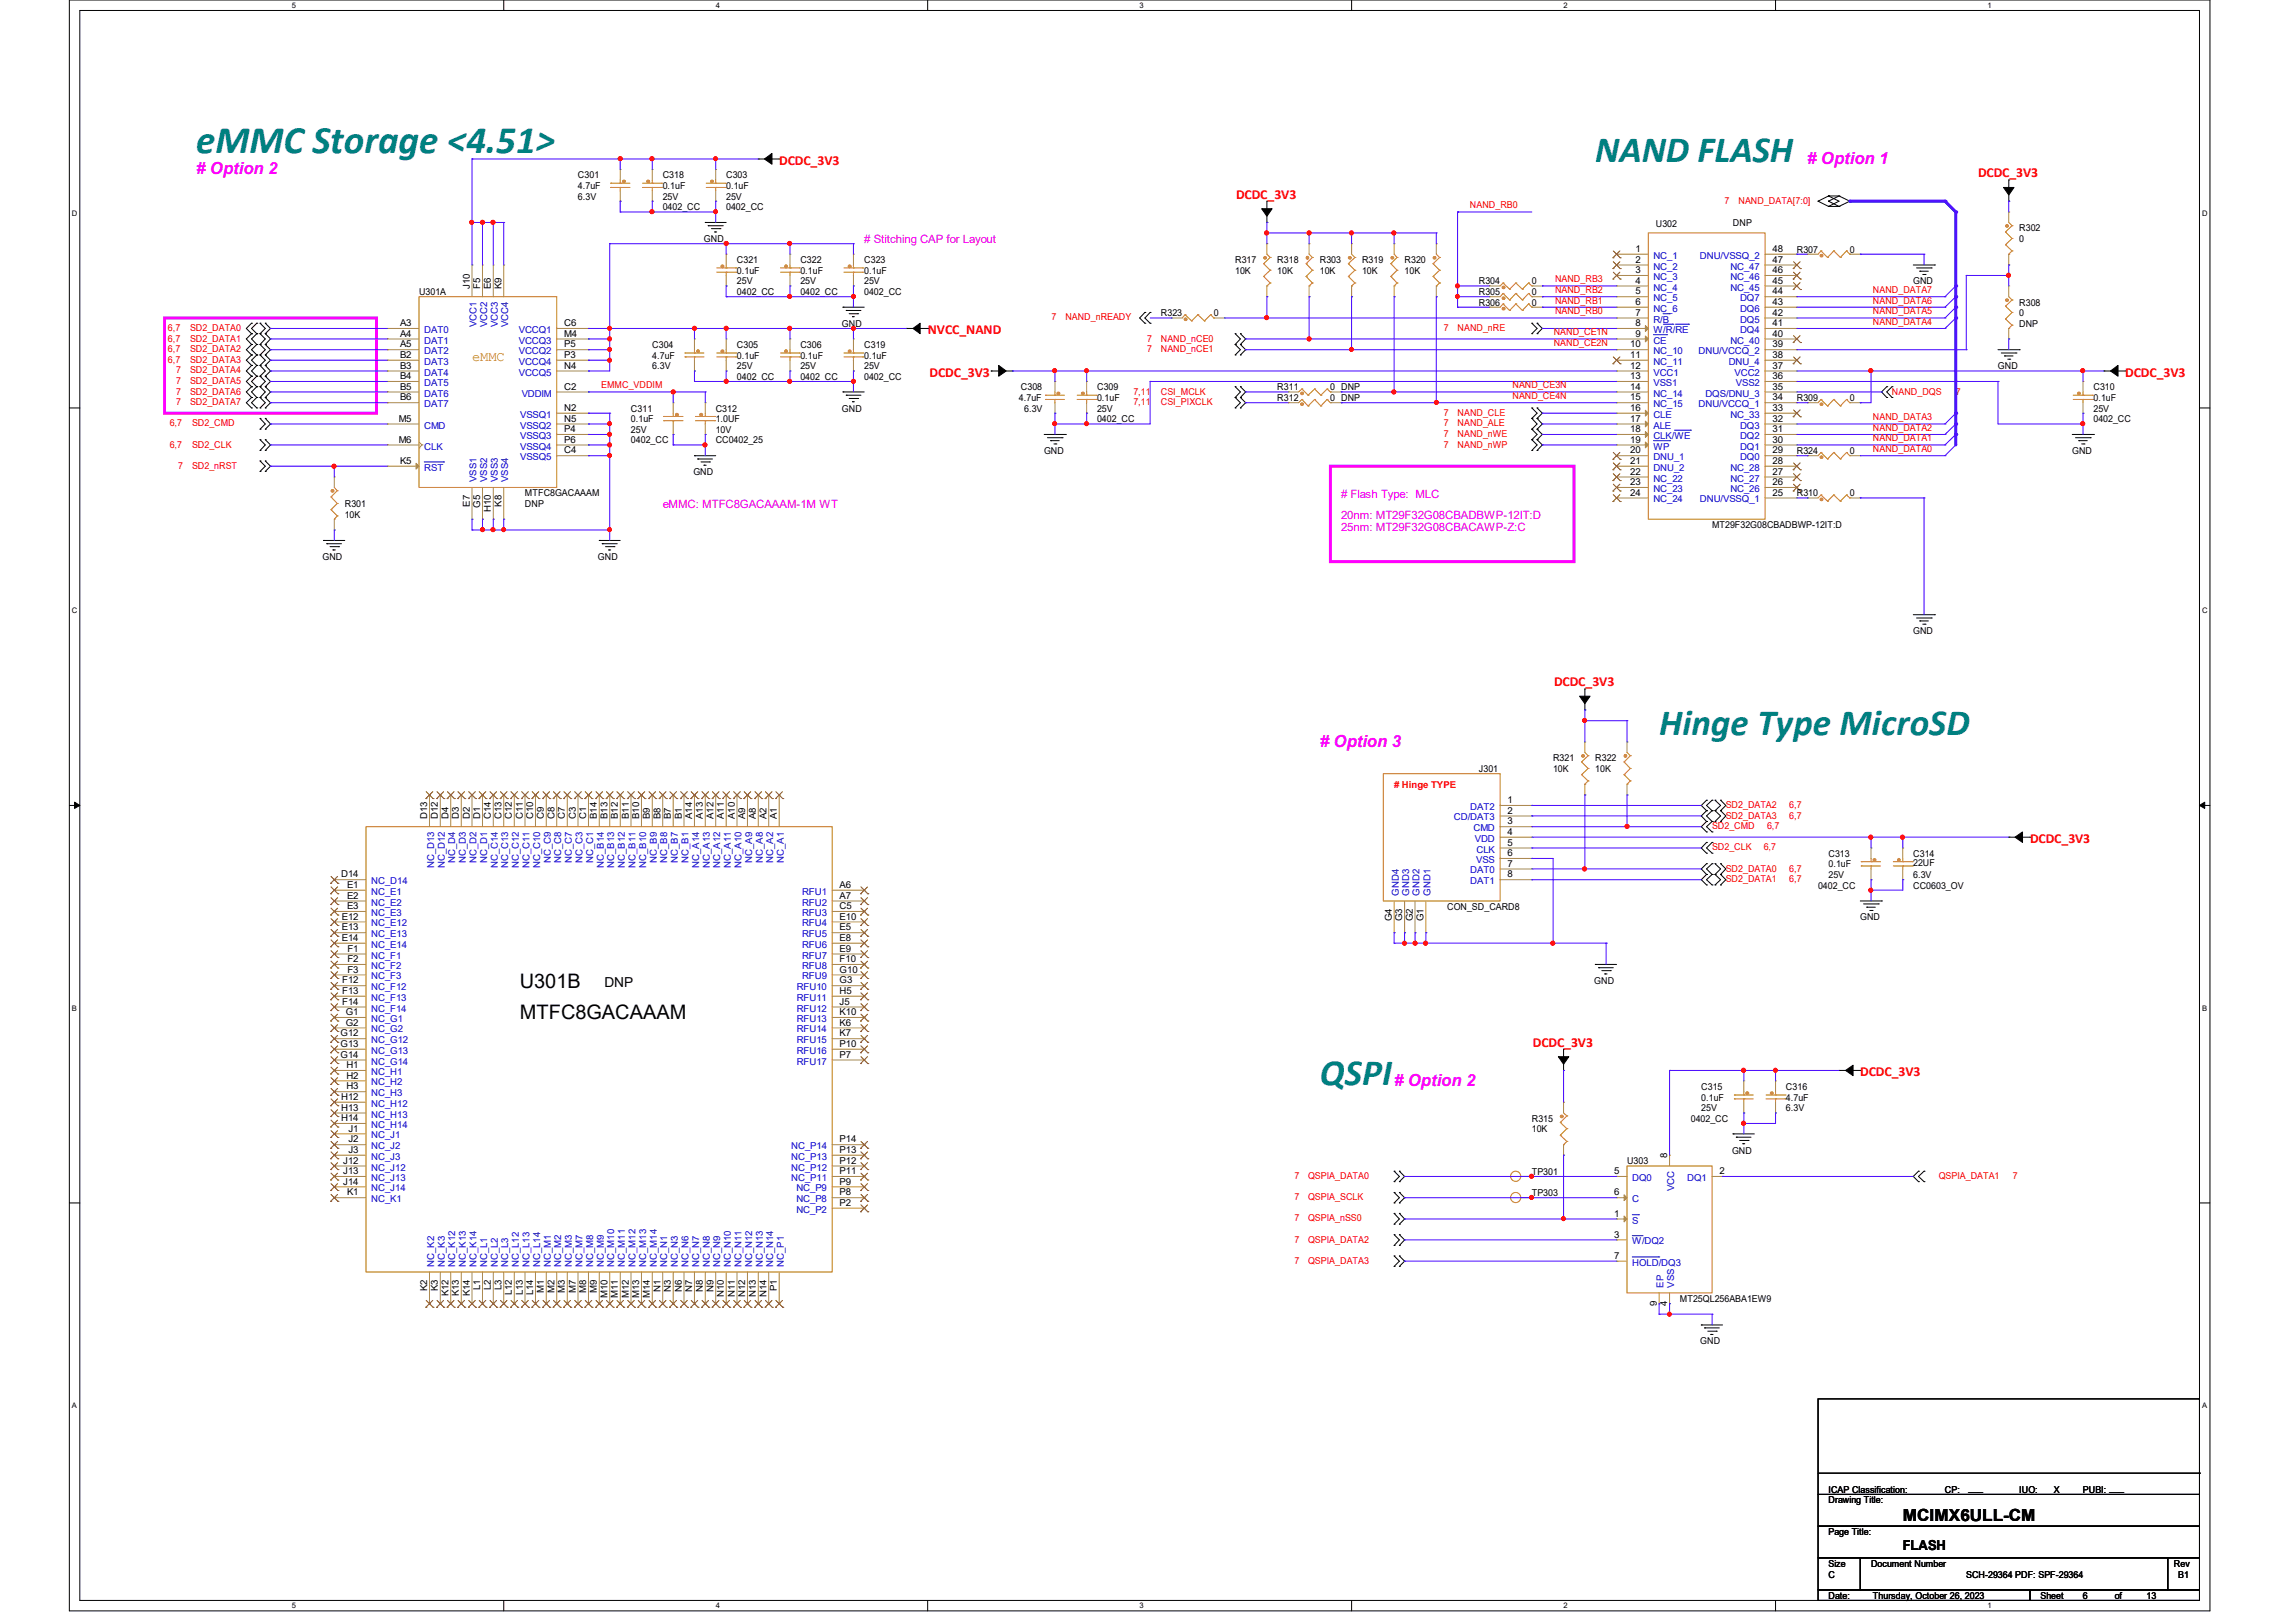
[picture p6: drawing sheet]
<svg xmlns="http://www.w3.org/2000/svg" width="297mm" height="210mm" viewBox="0 0 297 210" stroke-linecap="round" stroke-linejoin="round" font-family="sans-serif">
<defs><g id="words">
<text font-size="5" fill="#008080" x="25.4" y="19.9">eMMC Storage &lt;4.51&gt;</text>
<g font-size="4.8" fill="#008080">
<text x="206.5" y="21">NAND FLASH</text>
<text x="214.7" y="95.1">Hinge Type MicroSD</text>
<text x="170.8" y="140.3">QSPI</text>
</g>
<g font-size="2.6">
<text x="67.3" y="127.8">U301B</text>
<text x="67.3" y="131.9">MTFC8GACAAAM</text>
</g>
<g font-size="2.2" fill="#f0f">
<text x="25.4" y="22.6"># Option 2</text>
<text x="233.9" y="21.2"># Option 1</text>
<text x="170.8" y="96.6"># Option 3</text>
<text x="180.4" y="140.5"># Option 2</text>
</g>
<text font-size="2.2" x="246.3" y="196.8">MCIMX6ULL-CM</text>
<g font-size="1.8" fill="#f00">
<text x="100.8" y="21.3">DCDC_3V3</text>
<text x="256" y="22.9">DCDC_3V3</text>
<text x="160" y="25.7">DCDC_3V3</text>
<text x="120.1" y="43.2">NVCC_NAND</text>
<text x="120.3" y="48.7">DCDC_3V3</text>
<text x="275" y="48.7">DCDC_3V3</text>
<text x="201.1" y="88.8">DCDC_3V3</text>
<text x="262.7" y="109.1">DCDC_3V3</text>
<text x="198.4" y="135.4">DCDC_3V3</text>
<text x="240.7" y="139.2">DCDC_3V3</text>
</g>
<text font-size="1.8" fill="#cc8006" x="61.1" y="46.7">eMMC</text>
<g font-size="1.8">
<text x="78.2" y="127.8">DNP</text>
<text x="246.3" y="200.5">FLASH</text>
</g>
<g font-size="1.5" fill="#f0f">
<text x="111.8" y="31.5"># Stitching CAP for Layout</text>
<text x="85.8" y="65.8">eMMC: MTFC8GACAAAM-1M WT</text>
<text x="173.6" y="64.4"># Flash Type: MLC</text>
<text x="173.6" y="67.2">20nm: MT29F32G08CBADBWP-12IT:D</text>
<text x="173.6" y="68.7">25nm: MT29F32G08CBACAWP-Z:C</text>
</g>
<g font-size="1.2">
<text x="74.8" y="23.1">C301</text>
<text x="85.8" y="23.1">C318</text>
<text x="94" y="23.1">C303</text>
<text x="74.8" y="24.4">4.7uF</text>
<text x="74.8" y="25.8">6.3V</text>
<text x="85.8" y="24.4">0.1uF</text>
<text x="85.8" y="27.2">0402_CC</text>
<text x="85.8" y="25.8">25V</text>
<text x="94" y="24.4">0.1uF</text>
<text x="94" y="27.2">0402_CC</text>
<text x="94" y="25.8">25V</text>
<text x="214.3" y="29.4">U302</text>
<text x="224.3" y="29.3">DNP</text>
<text x="261.3" y="29.9">R302</text>
<text x="91.1" y="31.3">GND</text>
<text x="95.4" y="34">C321</text>
<text x="95.4" y="35.4">0.1uF</text>
<text x="103.6" y="34">C322</text>
<text x="103.6" y="35.4">0.1uF</text>
<text x="111.8" y="34">C323</text>
<text x="111.8" y="35.4">0.1uF</text>
<text x="159.8" y="34">R317</text>
<text x="159.8" y="35.4">10K</text>
<text x="165.3" y="34">R318</text>
<text x="165.3" y="35.4">10K</text>
<text x="170.8" y="34">R303</text>
<text x="170.8" y="35.4">10K</text>
<text x="176.3" y="34">R319</text>
<text x="176.3" y="35.4">10K</text>
<text x="181.8" y="34">R320</text>
<text x="181.8" y="35.4">10K</text>
<text x="211.7" y="32.6">1</text>
<text x="211.7" y="34">2</text>
<text x="211.7" y="35.3">3</text>
<text x="229.4" y="35.3">46</text>
<text x="229.4" y="34">47</text>
<text x="229.4" y="32.6">48</text>
<text x="232.5" y="32.7">R307</text>
<text x="239.4" y="32.7">0</text>
<text x="261.3" y="31.3">0</text>
<text x="54.2" y="38.1">U301A</text>
<text x="60.8" y="37.4" transform="rotate(-90 60.8 37.4)">J10</text>
<text x="62.1" y="37.4" transform="rotate(-90 62.1 37.4)">F5</text>
<text x="63.5" y="37.4" transform="rotate(-90 63.5 37.4)">E6</text>
<text x="64.9" y="37.4" transform="rotate(-90 64.9 37.4)">K9</text>
<text x="95.4" y="38.1">0402_CC</text>
<text x="95.4" y="36.8">25V</text>
<text x="103.6" y="38.1">0402_CC</text>
<text x="103.6" y="36.8">25V</text>
<text x="111.8" y="38.1">0402_CC</text>
<text x="111.8" y="36.8">25V</text>
<text x="150.2" y="40.9">R323</text>
<text x="157.1" y="40.9">0</text>
<text x="191.4" y="38.1">R305</text>
<text x="191.4" y="36.8">R304</text>
<text x="191.4" y="39.5">R306</text>
<text x="198.2" y="38.1">0</text>
<text x="198.2" y="36.8">0</text>
<text x="198.2" y="39.5">0</text>
<text x="211.7" y="36.7">4</text>
<text x="211.7" y="38.1">5</text>
<text x="211.7" y="39.5">6</text>
<text x="211.7" y="40.9">7</text>
<text x="229.4" y="40.9">42</text>
<text x="229.4" y="39.5">43</text>
<text x="229.4" y="38.1">44</text>
<text x="229.4" y="36.7">45</text>
<text x="247.6" y="36.8">GND</text>
<text x="261.3" y="39.5">R308</text>
<text x="261.3" y="40.9">0</text>
<text x="51.8" y="47.7">B3</text>
<text x="51.8" y="46.3">B2</text>
<text x="51.8" y="45">A5</text>
<text x="51.8" y="43.6">A4</text>
<text x="51.8" y="42.2">A3</text>
<text x="73" y="42.2">C6</text>
<text x="73" y="45">P5</text>
<text x="73" y="43.6">M4</text>
<text x="73" y="46.3">P3</text>
<text x="73" y="47.7">N4</text>
<text x="84.4" y="45">C304</text>
<text x="84.4" y="46.4">4.7uF</text>
<text x="84.4" y="47.8">6.3V</text>
<text x="95.4" y="45">C305</text>
<text x="95.4" y="46.4">0.1uF</text>
<text x="95.4" y="47.8">25V</text>
<text x="103.6" y="45">C306</text>
<text x="103.6" y="46.4">0.1uF</text>
<text x="103.6" y="47.8">25V</text>
<text x="109" y="42.3">GND</text>
<text x="111.8" y="45">C319</text>
<text x="111.8" y="46.4">0.1uF</text>
<text x="111.8" y="47.8">25V</text>
<text x="211" y="45">10</text>
<text x="211" y="46.3">11</text>
<text x="211" y="47.7">12</text>
<text x="211.7" y="42.2">8</text>
<text x="211.7" y="43.6">9</text>
<text x="229.4" y="47.7">37</text>
<text x="229.4" y="46.3">38</text>
<text x="229.4" y="45">39</text>
<text x="229.4" y="43.6">40</text>
<text x="229.4" y="42.2">41</text>
<text x="258.6" y="47.8">GND</text>
<text x="261.3" y="42.3">DNP</text>
<text x="51.8" y="51.8">B6</text>
<text x="51.8" y="50.4">B5</text>
<text x="51.8" y="49.1">B4</text>
<text x="73" y="50.4">C2</text>
<text x="73" y="53.2">N2</text>
<text x="81.7" y="53.3">C311</text>
<text x="92.6" y="53.3">C312</text>
<text x="95.4" y="49.1">0402_CC</text>
<text x="103.6" y="49.1">0402_CC</text>
<text x="109" y="53.3">GND</text>
<text x="111.8" y="49.1">0402_CC</text>
<text x="131.9" y="51.9">4.7uF</text>
<text x="132.1" y="50.5">C308</text>
<text x="132.5" y="53.3">6.3V</text>
<text x="142" y="50.5">C309</text>
<text x="142" y="51.9">0.1uF</text>
<text x="142" y="53.3">25V</text>
<text x="165.3" y="51.9">R312</text>
<text x="165.3" y="50.5">R311</text>
<text x="172.2" y="51.9">0 DNP</text>
<text x="172.2" y="50.5">0 DNP</text>
<text x="211" y="49.1">13</text>
<text x="211" y="50.4">14</text>
<text x="211" y="51.8">15</text>
<text x="211" y="53.2">16</text>
<text x="229.4" y="53.2">33</text>
<text x="229.4" y="51.8">34</text>
<text x="229.4" y="50.4">35</text>
<text x="229.4" y="49.1">36</text>
<text x="232.5" y="51.9">R309</text>
<text x="239.4" y="51.9">0</text>
<text x="270.9" y="50.5">C310</text>
<text x="270.9" y="51.9">0.1uF</text>
<text x="270.9" y="53.3">25V</text>
<text x="51.6" y="57.3">M6</text>
<text x="51.6" y="54.6">M5</text>
<text x="73" y="54.6">N5</text>
<text x="73" y="55.9">P4</text>
<text x="73" y="57.3">P6</text>
<text x="73" y="58.7">C4</text>
<text x="81.7" y="54.6">0.1uF</text>
<text x="81.7" y="57.4">0402_CC</text>
<text x="81.7" y="56">25V</text>
<text x="92.6" y="54.6">1.0UF</text>
<text x="92.6" y="56">10V</text>
<text x="92.6" y="57.4">CC0402_25</text>
<text x="135.1" y="58.7">GND</text>
<text x="142" y="54.6">0402_CC</text>
<text x="211" y="54.6">17</text>
<text x="211" y="55.9">18</text>
<text x="211" y="57.3">19</text>
<text x="211" y="58.7">20</text>
<text x="229.4" y="58.7">29</text>
<text x="229.4" y="57.3">30</text>
<text x="229.4" y="55.9">31</text>
<text x="229.4" y="54.6">32</text>
<text x="232.5" y="58.7">R324</text>
<text x="239.4" y="58.7">0</text>
<text x="268.2" y="58.7">GND</text>
<text x="270.9" y="54.6">0402_CC</text>
<text x="44.6" y="65.6">R301</text>
<text x="51.8" y="60">K5</text>
<text x="60.8" y="65.6" transform="rotate(-90 60.8 65.6)">E7</text>
<text x="62.1" y="65.7" transform="rotate(-90 62.1 65.7)">G5</text>
<text x="64.9" y="65.6" transform="rotate(-90 64.9 65.6)">K8</text>
<text x="67.9" y="64.2">MTFC8GACAAAM</text>
<text x="67.9" y="65.6">DNP</text>
<text x="89.7" y="61.5">GND</text>
<text x="211" y="60">21</text>
<text x="211" y="61.4">22</text>
<text x="211" y="62.8">23</text>
<text x="211" y="64.1">24</text>
<text x="229.4" y="64.1">25</text>
<text x="229.4" y="62.8">26</text>
<text x="229.4" y="61.4">27</text>
<text x="229.4" y="60">28</text>
<text x="232.5" y="64.2">R310</text>
<text x="239.4" y="64.2">0</text>
<text x="44.6" y="67">10K</text>
<text x="63.5" y="66.3" transform="rotate(-90 63.5 66.3)">H10</text>
<text x="221.6" y="68.3">MT29F32G08CBADBWP-12IT:D</text>
<text x="41.7" y="72.4">GND</text>
<text x="77.4" y="72.4">GND</text>
<text x="247.6" y="82">GND</text>
<text x="191.4" y="99.9">J301</text>
<text x="201" y="98.5">R321</text>
<text x="201" y="99.9">10K</text>
<text x="206.5" y="98.5">R322</text>
<text x="206.5" y="99.9">10K</text>
<text x="55.3" y="106" transform="rotate(-90 55.3 106)">D13</text>
<text x="56.7" y="106" transform="rotate(-90 56.7 106)">D12</text>
<text x="58" y="106" transform="rotate(-90 58 106)">D4</text>
<text x="59.4" y="106" transform="rotate(-90 59.4 106)">D3</text>
<text x="60.8" y="106" transform="rotate(-90 60.8 106)">D2</text>
<text x="62.1" y="106" transform="rotate(-90 62.1 106)">D1</text>
<text x="63.5" y="106" transform="rotate(-90 63.5 106)">C14</text>
<text x="64.9" y="106" transform="rotate(-90 64.9 106)">C13</text>
<text x="66.3" y="106" transform="rotate(-90 66.3 106)">C12</text>
<text x="67.6" y="106" transform="rotate(-90 67.6 106)">C11</text>
<text x="69" y="106" transform="rotate(-90 69 106)">C10</text>
<text x="70.4" y="106" transform="rotate(-90 70.4 106)">C9</text>
<text x="71.8" y="106" transform="rotate(-90 71.8 106)">C8</text>
<text x="73.1" y="106" transform="rotate(-90 73.1 106)">C7</text>
<text x="74.5" y="106" transform="rotate(-90 74.5 106)">C3</text>
<text x="75.9" y="106" transform="rotate(-90 75.9 106)">C1</text>
<text x="77.3" y="106" transform="rotate(-90 77.3 106)">B14</text>
<text x="78.6" y="106" transform="rotate(-90 78.6 106)">B13</text>
<text x="80" y="106" transform="rotate(-90 80 106)">B12</text>
<text x="81.4" y="106" transform="rotate(-90 81.4 106)">B11</text>
<text x="82.7" y="106" transform="rotate(-90 82.7 106)">B10</text>
<text x="84.1" y="106" transform="rotate(-90 84.1 106)">B9</text>
<text x="85.5" y="106" transform="rotate(-90 85.5 106)">B8</text>
<text x="86.8" y="106" transform="rotate(-90 86.8 106)">B7</text>
<text x="88.2" y="106" transform="rotate(-90 88.2 106)">B1</text>
<text x="89.6" y="106" transform="rotate(-90 89.6 106)">A14</text>
<text x="91" y="106" transform="rotate(-90 91 106)">A13</text>
<text x="92.3" y="106" transform="rotate(-90 92.3 106)">A12</text>
<text x="93.7" y="106" transform="rotate(-90 93.7 106)">A11</text>
<text x="95.1" y="106" transform="rotate(-90 95.1 106)">A10</text>
<text x="96.4" y="106" transform="rotate(-90 96.4 106)">A9</text>
<text x="97.8" y="106" transform="rotate(-90 97.8 106)">A8</text>
<text x="99.2" y="106" transform="rotate(-90 99.2 106)">A2</text>
<text x="100.5" y="106" transform="rotate(-90 100.5 106)">A1</text>
<text x="195.1" y="103.9">1</text>
<text x="195.1" y="105.3">2</text>
<text x="195.1" y="106.7">3</text>
<text x="44.2" y="113.5">D14</text>
<text x="195.1" y="108">4</text>
<text x="195.1" y="109.4">5</text>
<text x="195.1" y="110.8">6</text>
<text x="195.1" y="112.1">7</text>
<text x="195.1" y="113.5">8</text>
<text x="236.6" y="110.9">C313</text>
<text x="236.6" y="112.2">0.1uF</text>
<text x="236.6" y="113.6">25V</text>
<text x="247.6" y="110.9">C314</text>
<text x="247.6" y="112.1">22UF</text>
<text x="247.6" y="113.6">6.3V</text>
<text x="44.2" y="119">E12</text>
<text x="44.9" y="114.9">E1</text>
<text x="44.9" y="116.3">E2</text>
<text x="44.9" y="117.6">E3</text>
<text x="108.7" y="119">E10</text>
<text x="108.7" y="114.9">A6</text>
<text x="108.7" y="116.3">A7</text>
<text x="108.7" y="117.6">C5</text>
<text x="180.1" y="119.2" transform="rotate(-90 180.1 119.2)">G4</text>
<text x="181.5" y="119.2" transform="rotate(-90 181.5 119.2)">G3</text>
<text x="182.8" y="119.2" transform="rotate(-90 182.8 119.2)">G2</text>
<text x="184.2" y="119.2" transform="rotate(-90 184.2 119.2)">G1</text>
<text x="187.3" y="117.7">CON_SD_CARD8</text>
<text x="235.3" y="115">0402_CC</text>
<text x="240.7" y="119.1">GND</text>
<text x="247.6" y="115">CC0603_OV</text>
<text x="44.2" y="120.4">E13</text>
<text x="44.2" y="121.7">E14</text>
<text x="45" y="123.1">F1</text>
<text x="45" y="124.5">F2</text>
<text x="45" y="125.9">F3</text>
<text x="108.7" y="120.4">E5</text>
<text x="108.7" y="121.7">E8</text>
<text x="108.7" y="123.1">E9</text>
<text x="108.7" y="124.5">F10</text>
<text x="108.7" y="125.9">G10</text>
<text x="44.3" y="127.3">F12</text>
<text x="44.3" y="128.6">F13</text>
<text x="44.3" y="130">F14</text>
<text x="44.7" y="131.4">G1</text>
<text x="108.7" y="127.3">G3</text>
<text x="108.7" y="131.4">K10</text>
<text x="108.7" y="130">J5</text>
<text x="108.7" y="128.6">H5</text>
<text x="206.3" y="127.3">GND</text>
<text x="44.1" y="134.1">G12</text>
<text x="44.1" y="135.5">G13</text>
<text x="44.1" y="136.9">G14</text>
<text x="44.7" y="132.7">G2</text>
<text x="108.7" y="134.1">K7</text>
<text x="108.7" y="132.7">K6</text>
<text x="108.7" y="135.5">P10</text>
<text x="108.7" y="136.9">P7</text>
<text x="44.2" y="142.3">H12</text>
<text x="44.2" y="143.7">H13</text>
<text x="44.8" y="138.2">H1</text>
<text x="44.8" y="139.6">H2</text>
<text x="44.8" y="141">H3</text>
<text x="220.2" y="141">C315</text>
<text x="220.2" y="142.4">0.1uF</text>
<text x="220.2" y="143.8">25V</text>
<text x="231.1" y="141">C316</text>
<text x="231.1" y="142.4">4.7uF</text>
<text x="231.1" y="143.8">6.3V</text>
<text x="44.2" y="145.1">H14</text>
<text x="45.1" y="146.4">J1</text>
<text x="45.1" y="147.8">J2</text>
<text x="45.1" y="149.2">J3</text>
<text x="108.7" y="147.8">P14</text>
<text x="108.7" y="149.2">P13</text>
<text x="198.2" y="145.2">R315</text>
<text x="198.2" y="146.5">10K</text>
<text x="215.8" y="149.9" transform="rotate(-90 215.8 149.9)">8</text>
<text x="218.8" y="145.2">0402_CC</text>
<text x="224.1" y="149.3">GND</text>
<text x="44.4" y="150.6">J12</text>
<text x="44.4" y="151.9">J13</text>
<text x="44.4" y="153.3">J14</text>
<text x="44.9" y="154.7">K1</text>
<text x="108.7" y="150.6">P12</text>
<text x="108.7" y="151.9">P11</text>
<text x="108.7" y="153.3">P9</text>
<text x="108.7" y="154.7">P8</text>
<text x="198.2" y="154.7">TP303</text>
<text x="198.2" y="152">TP301</text>
<text x="208.9" y="151.9">5</text>
<text x="208.9" y="154.7">6</text>
<text x="210.6" y="150.6">U303</text>
<text x="222.5" y="151.9">2</text>
<text x="108.7" y="156">P2</text>
<text x="208.9" y="157.4">1</text>
<text x="208.9" y="160.1">3</text>
<text x="55.3" y="167.1" transform="rotate(-90 55.3 167.1)">K2</text>
<text x="56.7" y="167.1" transform="rotate(-90 56.7 167.1)">K3</text>
<text x="58" y="167.8" transform="rotate(-90 58 167.8)">K12</text>
<text x="59.4" y="167.8" transform="rotate(-90 59.4 167.8)">K13</text>
<text x="60.8" y="167.8" transform="rotate(-90 60.8 167.8)">K14</text>
<text x="62.1" y="166.9" transform="rotate(-90 62.1 166.9)">L1</text>
<text x="63.5" y="166.9" transform="rotate(-90 63.5 166.9)">L2</text>
<text x="64.9" y="166.9" transform="rotate(-90 64.9 166.9)">L3</text>
<text x="66.3" y="167.6" transform="rotate(-90 66.3 167.6)">L12</text>
<text x="67.6" y="167.6" transform="rotate(-90 67.6 167.6)">L13</text>
<text x="69" y="167.6" transform="rotate(-90 69 167.6)">L14</text>
<text x="70.4" y="167.3" transform="rotate(-90 70.4 167.3)">M1</text>
<text x="71.8" y="167.3" transform="rotate(-90 71.8 167.3)">M2</text>
<text x="73.1" y="167.3" transform="rotate(-90 73.1 167.3)">M3</text>
<text x="74.5" y="167.3" transform="rotate(-90 74.5 167.3)">M7</text>
<text x="75.9" y="167.3" transform="rotate(-90 75.9 167.3)">M8</text>
<text x="77.3" y="167.3" transform="rotate(-90 77.3 167.3)">M9</text>
<text x="78.6" y="168" transform="rotate(-90 78.6 168)">M10</text>
<text x="80" y="168" transform="rotate(-90 80 168)">M11</text>
<text x="81.4" y="168" transform="rotate(-90 81.4 168)">M12</text>
<text x="82.7" y="168" transform="rotate(-90 82.7 168)">M13</text>
<text x="84.1" y="168" transform="rotate(-90 84.1 168)">M14</text>
<text x="85.5" y="167.1" transform="rotate(-90 85.5 167.1)">N1</text>
<text x="86.8" y="167.1" transform="rotate(-90 86.8 167.1)">N3</text>
<text x="88.2" y="167.1" transform="rotate(-90 88.2 167.1)">N6</text>
<text x="89.6" y="167.1" transform="rotate(-90 89.6 167.1)">N7</text>
<text x="91" y="167.1" transform="rotate(-90 91 167.1)">N8</text>
<text x="92.3" y="167.1" transform="rotate(-90 92.3 167.1)">N9</text>
<text x="93.7" y="167.8" transform="rotate(-90 93.7 167.8)">N10</text>
<text x="95.1" y="167.8" transform="rotate(-90 95.1 167.8)">N11</text>
<text x="96.4" y="167.8" transform="rotate(-90 96.4 167.8)">N12</text>
<text x="97.8" y="167.8" transform="rotate(-90 97.8 167.8)">N13</text>
<text x="99.2" y="167.8" transform="rotate(-90 99.2 167.8)">N14</text>
<text x="100.5" y="167.1" transform="rotate(-90 100.5 167.1)">P1</text>
<text x="208.9" y="162.9">7</text>
<text x="214.4" y="168.9" transform="rotate(-90 214.4 168.9)">9</text>
<text x="215.8" y="168.9" transform="rotate(-90 215.8 168.9)">4</text>
<text x="217.4" y="168.4">MT25QL256ABA1EW9</text>
<text x="220" y="173.9">GND</text>
<text x="236.6" y="194.5">Drawing Title:</text>
<text x="236.6" y="193.2">ICAP Classification:</text>
<text x="251.7" y="193.2">CP:</text>
<text x="254.8" y="193">___</text>
<text x="261.3" y="193.2">IUO:</text>
<text x="265.2" y="193.2">_X_</text>
<text x="269.6" y="193.2">PUBI: ___</text>
<text x="236.6" y="202.7">Size</text>
<text x="236.6" y="198.6">Page Title:</text>
<text x="242.1" y="202.7">Document Number</text>
<text x="281.3" y="202.7">Rev</text>
<text x="236.6" y="206.9">Date:</text>
<text x="236.6" y="204.1">C</text>
<text x="242.4" y="206.9">Thursday, October 26, 2023</text>
<text x="254.5" y="204.1">SCH-29364 PDF: SPF-29364</text>
<text x="264.1" y="206.9">Sheet</text>
<text x="269.6" y="206.9">6</text>
<text x="273.7" y="206.9">of</text>
<text x="277.8" y="206.9">13</text>
<text x="281.9" y="204.1">B1</text>
</g>
<g font-size="1.2" fill="#f00">
<text x="190.2" y="27">NAND_RB0</text>
<text x="223.2" y="26.4">7</text>
<text x="225" y="26.4">NAND_DATA[7:0]</text>
<text x="136.1" y="41.4">7</text>
<text x="137.9" y="41.4">NAND_nREADY</text>
<text x="201.2" y="36.5">NAND_RB3</text>
<text x="201.2" y="37.9">NAND_RB2</text>
<text x="201.2" y="39.3">NAND_RB1</text>
<text x="201.2" y="40.7">NAND_RB0</text>
<text x="242.4" y="37.9">NAND_DATA7</text>
<text x="242.4" y="39.3">NAND_DATA6</text>
<text x="242.4" y="40.7">NAND_DATA5</text>
<text x="21.7" y="42.8">6,7</text>
<text x="21.7" y="44.2">6,7</text>
<text x="21.7" y="45.6">6,7</text>
<text x="21.7" y="46.9">6,7</text>
<text x="24.6" y="42.8">SD2_DATA0</text>
<text x="24.6" y="44.2">SD2_DATA1</text>
<text x="24.6" y="45.6">SD2_DATA2</text>
<text x="24.6" y="46.9">SD2_DATA3</text>
<text x="148.5" y="44.2">7</text>
<text x="148.5" y="45.6">7</text>
<text x="150.2" y="44.2">NAND_nCE0</text>
<text x="150.2" y="45.6">NAND_nCE1</text>
<text x="186.9" y="42.8">7</text>
<text x="188.6" y="42.8">NAND_nRE</text>
<text x="201.1" y="43.4">NAND_CE1N</text>
<text x="201.1" y="44.8">NAND_CE2N</text>
<text x="242.4" y="42">NAND_DATA4</text>
<text x="22.8" y="48.3">7</text>
<text x="22.8" y="49.7">7</text>
<text x="22.8" y="51.1">7</text>
<text x="22.8" y="52.4">7</text>
<text x="24.6" y="48.3">SD2_DATA4</text>
<text x="24.6" y="49.7">SD2_DATA5</text>
<text x="24.6" y="51.1">SD2_DATA6</text>
<text x="24.6" y="52.4">SD2_DATA7</text>
<text x="77.8" y="50.2">EMMC_VDDIM</text>
<text x="146.7" y="51.1">7,11</text>
<text x="146.7" y="52.4">7,11</text>
<text x="150.2" y="51.1">CSI_MCLK</text>
<text x="150.2" y="52.4">CSI_PIXCLK</text>
<text x="186.9" y="53.8">7</text>
<text x="188.6" y="53.8">NAND_CLE</text>
<text x="195.7" y="50.2">NAND_CE3N</text>
<text x="195.7" y="51.6">NAND_CE4N</text>
<text x="244.8" y="51.1">NAND_DQS</text>
<text x="253.1" y="51.1">7</text>
<text x="22" y="55.2">6,7</text>
<text x="22" y="57.9">6,7</text>
<text x="24.8" y="55.2">SD2_CMD</text>
<text x="24.8" y="57.9">SD2_CLK</text>
<text x="186.9" y="55.2">7</text>
<text x="186.9" y="56.6">7</text>
<text x="186.9" y="57.9">7</text>
<text x="188.6" y="55.2">NAND_ALE</text>
<text x="188.6" y="56.6">NAND_nWE</text>
<text x="188.6" y="57.9">NAND_nWP</text>
<text x="242.4" y="54.4">NAND_DATA3</text>
<text x="242.4" y="55.8">NAND_DATA2</text>
<text x="242.4" y="57.1">NAND_DATA1</text>
<text x="242.4" y="58.5">NAND_DATA0</text>
<text x="23.1" y="60.7">7</text>
<text x="24.8" y="60.7">SD2_nRST</text>
<text x="180.4" y="101.9"># Hinge TYPE</text>
<text x="221.6" y="107.3">SD2_CMD</text>
<text x="223.3" y="104.6">SD2_DATA2</text>
<text x="223.3" y="105.9">SD2_DATA3</text>
<text x="228.7" y="107.3">6,7</text>
<text x="231.6" y="104.6">6,7</text>
<text x="231.6" y="105.9">6,7</text>
<text x="221.6" y="110">SD2_CLK</text>
<text x="223.3" y="112.8">SD2_DATA0</text>
<text x="228.3" y="110">6,7</text>
<text x="231.6" y="112.8">6,7</text>
<text x="223.3" y="114.1">SD2_DATA1</text>
<text x="231.6" y="114.1">6,7</text>
<text x="167.5" y="152.6">7</text>
<text x="167.5" y="155.3">7</text>
<text x="169.3" y="152.6">QSPIA_DATA0</text>
<text x="169.3" y="155.3">QSPIA_SCLK</text>
<text x="250.9" y="152.6">QSPIA_DATA1</text>
<text x="260.5" y="152.6">7</text>
<text x="167.5" y="160.8">7</text>
<text x="167.5" y="158">7</text>
<text x="169.3" y="160.8">QSPIA_DATA2</text>
<text x="169.3" y="158">QSPIA_nSS0</text>
<text x="167.5" y="163.5">7</text>
<text x="169.3" y="163.5">QSPIA_DATA3</text>
</g>
<g font-size="1.2" fill="#00c">
<text x="214" y="33.5">NC_1</text>
<text x="214" y="34.9">NC_2</text>
<text x="220" y="33.5">DNU/VSSQ_2</text>
<text x="223.9" y="34.9">NC_47</text>
<text x="214" y="36.2">NC_3</text>
<text x="214" y="37.6">NC_4</text>
<text x="214" y="39">NC_5</text>
<text x="214" y="40.3">NC_6</text>
<text x="214" y="41.7">R/B</text>
<text x="223.9" y="37.6">NC_45</text>
<text x="223.9" y="36.2">NC_46</text>
<text x="225.2" y="41.7">DQ5</text>
<text x="225.2" y="40.3">DQ6</text>
<text x="225.2" y="39">DQ7</text>
<text x="54.9" y="47.2">DAT3</text>
<text x="54.9" y="45.8">DAT2</text>
<text x="54.9" y="44.4">DAT1</text>
<text x="54.9" y="43.1">DAT0</text>
<text x="61.7" y="42.4" transform="rotate(-90 61.7 42.4)">VCC1</text>
<text x="63" y="42.4" transform="rotate(-90 63 42.4)">VCC2</text>
<text x="64.4" y="42.4" transform="rotate(-90 64.4 42.4)">VCC3</text>
<text x="65.8" y="42.4" transform="rotate(-90 65.8 42.4)">VCC4</text>
<text x="67.1" y="43.1">VCCQ1</text>
<text x="67.1" y="45.8">VCCQ2</text>
<text x="67.1" y="44.4">VCCQ3</text>
<text x="67.1" y="47.2">VCCQ4</text>
<text x="214" y="43.1">W/R/RE</text>
<text x="214" y="44.4">CE</text>
<text x="214" y="45.8">NC_10</text>
<text x="214" y="47.2">NC_11</text>
<text x="219.8" y="45.8">DNU/VCCQ_2</text>
<text x="223.7" y="47.2">DNU_4</text>
<text x="223.9" y="44.4">NC_40</text>
<text x="225.2" y="43.1">DQ4</text>
<text x="54.9" y="52.7">DAT7</text>
<text x="54.9" y="51.3">DAT6</text>
<text x="54.9" y="50">DAT5</text>
<text x="54.9" y="48.6">DAT4</text>
<text x="67.1" y="48.6">VCCQ5</text>
<text x="67.5" y="51.3">VDDIM</text>
<text x="214" y="48.6">VCC1</text>
<text x="214" y="50">VSS1</text>
<text x="214" y="51.3">NC_14</text>
<text x="214" y="52.7">NC_15</text>
<text x="219.8" y="52.7">DNU/VCCQ_1</text>
<text x="220.7" y="51.3">DQS/DNU_3</text>
<text x="224.5" y="48.6">VCC2</text>
<text x="224.7" y="50">VSS2</text>
<text x="54.9" y="58.2">CLK</text>
<text x="54.9" y="55.5">CMD</text>
<text x="67.3" y="54.1">VSSQ1</text>
<text x="67.3" y="55.5">VSSQ2</text>
<text x="67.3" y="56.8">VSSQ3</text>
<text x="67.3" y="58.2">VSSQ4</text>
<text x="67.3" y="59.6">VSSQ5</text>
<text x="214" y="54.1">CLE</text>
<text x="214" y="55.5">ALE</text>
<text x="214" y="56.8">CLK/WE</text>
<text x="214" y="58.2">WP</text>
<text x="214" y="59.6">DNU_1</text>
<text x="223.9" y="54.1">NC_33</text>
<text x="225.2" y="59.6">DQ0</text>
<text x="225.2" y="58.2">DQ1</text>
<text x="225.2" y="56.8">DQ2</text>
<text x="225.2" y="55.5">DQ3</text>
<text x="54.9" y="60.9">RST</text>
<text x="61.7" y="62.4" transform="rotate(-90 61.7 62.4)">VSS1</text>
<text x="63" y="62.4" transform="rotate(-90 63 62.4)">VSS2</text>
<text x="64.4" y="62.4" transform="rotate(-90 64.4 62.4)">VSS3</text>
<text x="65.8" y="62.4" transform="rotate(-90 65.8 62.4)">VSS4</text>
<text x="214" y="60.9">DNU_2</text>
<text x="214" y="62.3">NC_22</text>
<text x="214" y="63.7">NC_23</text>
<text x="214" y="65">NC_24</text>
<text x="220" y="65">DNU/VSSQ_1</text>
<text x="223.9" y="63.7">NC_26</text>
<text x="223.9" y="62.3">NC_27</text>
<text x="223.9" y="60.9">NC_28</text>
<text x="188.2" y="106.2">CD/DAT3</text>
<text x="190.3" y="104.8">DAT2</text>
<text x="190.7" y="107.6">CMD</text>
<text x="56.2" y="112.3" transform="rotate(-90 56.2 112.3)">NC_D13</text>
<text x="57.6" y="112.3" transform="rotate(-90 57.6 112.3)">NC_D12</text>
<text x="58.9" y="111.7" transform="rotate(-90 58.9 111.7)">NC_D4</text>
<text x="60.3" y="111.7" transform="rotate(-90 60.3 111.7)">NC_D3</text>
<text x="61.7" y="111.7" transform="rotate(-90 61.7 111.7)">NC_D2</text>
<text x="63" y="111.7" transform="rotate(-90 63 111.7)">NC_D1</text>
<text x="64.4" y="112.3" transform="rotate(-90 64.4 112.3)">NC_C14</text>
<text x="65.8" y="112.3" transform="rotate(-90 65.8 112.3)">NC_C13</text>
<text x="67.1" y="112.3" transform="rotate(-90 67.1 112.3)">NC_C12</text>
<text x="68.5" y="112.3" transform="rotate(-90 68.5 112.3)">NC_C11</text>
<text x="69.9" y="112.3" transform="rotate(-90 69.9 112.3)">NC_C10</text>
<text x="71.3" y="111.7" transform="rotate(-90 71.3 111.7)">NC_C9</text>
<text x="72.6" y="111.7" transform="rotate(-90 72.6 111.7)">NC_C8</text>
<text x="74" y="111.7" transform="rotate(-90 74 111.7)">NC_C7</text>
<text x="75.4" y="111.7" transform="rotate(-90 75.4 111.7)">NC_C3</text>
<text x="76.7" y="111.7" transform="rotate(-90 76.7 111.7)">NC_C1</text>
<text x="78.1" y="112.3" transform="rotate(-90 78.1 112.3)">NC_B14</text>
<text x="79.5" y="112.3" transform="rotate(-90 79.5 112.3)">NC_B13</text>
<text x="80.9" y="112.3" transform="rotate(-90 80.9 112.3)">NC_B12</text>
<text x="82.3" y="112.3" transform="rotate(-90 82.3 112.3)">NC_B11</text>
<text x="83.6" y="112.3" transform="rotate(-90 83.6 112.3)">NC_B10</text>
<text x="85" y="111.6" transform="rotate(-90 85 111.6)">NC_B9</text>
<text x="86.4" y="111.6" transform="rotate(-90 86.4 111.6)">NC_B8</text>
<text x="87.7" y="111.6" transform="rotate(-90 87.7 111.6)">NC_B7</text>
<text x="89.1" y="111.6" transform="rotate(-90 89.1 111.6)">NC_B1</text>
<text x="90.5" y="112.3" transform="rotate(-90 90.5 112.3)">NC_A14</text>
<text x="91.9" y="112.3" transform="rotate(-90 91.9 112.3)">NC_A13</text>
<text x="93.2" y="112.3" transform="rotate(-90 93.2 112.3)">NC_A12</text>
<text x="94.6" y="112.3" transform="rotate(-90 94.6 112.3)">NC_A11</text>
<text x="96" y="112.3" transform="rotate(-90 96 112.3)">NC_A10</text>
<text x="97.3" y="111.6" transform="rotate(-90 97.3 111.6)">NC_A9</text>
<text x="98.7" y="111.6" transform="rotate(-90 98.7 111.6)">NC_A8</text>
<text x="100.1" y="111.6" transform="rotate(-90 100.1 111.6)">NC_A2</text>
<text x="101.4" y="111.6" transform="rotate(-90 101.4 111.6)">NC_A1</text>
<text x="190.3" y="113">DAT0</text>
<text x="190.9" y="108.9">VDD</text>
<text x="191" y="111.7">VSS</text>
<text x="191.1" y="110.3">CLK</text>
<text x="48" y="114.4">NC_D14</text>
<text x="48" y="115.8">NC_E1</text>
<text x="48" y="117.2">NC_E2</text>
<text x="48" y="118.5">NC_E3</text>
<text x="48" y="119.9">NC_E12</text>
<text x="103.8" y="119.9">RFU4</text>
<text x="103.8" y="115.8">RFU1</text>
<text x="103.8" y="117.2">RFU2</text>
<text x="103.8" y="118.5">RFU3</text>
<text x="181" y="115.9" transform="rotate(-90 181 115.9)">GND4</text>
<text x="182.4" y="115.9" transform="rotate(-90 182.4 115.9)">GND3</text>
<text x="183.7" y="115.9" transform="rotate(-90 183.7 115.9)">GND2</text>
<text x="185.1" y="115.9" transform="rotate(-90 185.1 115.9)">GND1</text>
<text x="190.3" y="114.4">DAT1</text>
<text x="48" y="121.3">NC_E13</text>
<text x="48" y="122.6">NC_E14</text>
<text x="48" y="124">NC_F1</text>
<text x="48" y="125.4">NC_F2</text>
<text x="103.8" y="121.3">RFU5</text>
<text x="103.8" y="122.6">RFU6</text>
<text x="103.8" y="124">RFU7</text>
<text x="103.8" y="125.4">RFU8</text>
<text x="48" y="126.7">NC_F3</text>
<text x="48" y="128.1">NC_F12</text>
<text x="48" y="129.5">NC_F13</text>
<text x="48" y="130.9">NC_F14</text>
<text x="103.1" y="128.1">RFU10</text>
<text x="103.1" y="130.9">RFU12</text>
<text x="103.1" y="129.5">RFU11</text>
<text x="103.8" y="126.7">RFU9</text>
<text x="48" y="132.2">NC_G1</text>
<text x="48" y="133.6">NC_G2</text>
<text x="48" y="135">NC_G12</text>
<text x="48" y="136.4">NC_G13</text>
<text x="48" y="137.8">NC_G14</text>
<text x="103.1" y="132.2">RFU13</text>
<text x="103.1" y="135">RFU15</text>
<text x="103.1" y="133.6">RFU14</text>
<text x="103.1" y="136.4">RFU16</text>
<text x="103.1" y="137.8">RFU17</text>
<text x="48" y="139.1">NC_H1</text>
<text x="48" y="140.5">NC_H2</text>
<text x="48" y="141.9">NC_H3</text>
<text x="48" y="143.2">NC_H12</text>
<text x="48" y="144.6">NC_H13</text>
<text x="48" y="146">NC_H14</text>
<text x="48" y="147.3">NC_J1</text>
<text x="48" y="148.7">NC_J2</text>
<text x="102.4" y="148.7">NC_P14</text>
<text x="48" y="150.1">NC_J3</text>
<text x="48" y="151.5">NC_J12</text>
<text x="48" y="152.8">NC_J13</text>
<text x="48" y="154.2">NC_J14</text>
<text x="48" y="155.6">NC_K1</text>
<text x="102.4" y="150.1">NC_P13</text>
<text x="102.4" y="151.5">NC_P12</text>
<text x="102.4" y="152.8">NC_P11</text>
<text x="103.1" y="154.2">NC_P9</text>
<text x="103.1" y="155.6">NC_P8</text>
<text x="211.2" y="152.8">DQ0</text>
<text x="211.2" y="155.6">C</text>
<text x="216.7" y="154.2" transform="rotate(-90 216.7 154.2)">VCC</text>
<text x="218.3" y="152.8">DQ1</text>
<text x="103.1" y="156.9">NC_P2</text>
<text x="211.2" y="158.3">S</text>
<text x="211.2" y="161">W/DQ2</text>
<text x="56.2" y="163.9" transform="rotate(-90 56.2 163.9)">NC_K2</text>
<text x="57.6" y="163.9" transform="rotate(-90 57.6 163.9)">NC_K3</text>
<text x="58.9" y="163.9" transform="rotate(-90 58.9 163.9)">NC_K12</text>
<text x="60.3" y="163.9" transform="rotate(-90 60.3 163.9)">NC_K13</text>
<text x="61.7" y="163.9" transform="rotate(-90 61.7 163.9)">NC_K14</text>
<text x="63" y="163.9" transform="rotate(-90 63 163.9)">NC_L1</text>
<text x="64.4" y="163.9" transform="rotate(-90 64.4 163.9)">NC_L2</text>
<text x="65.8" y="163.9" transform="rotate(-90 65.8 163.9)">NC_L3</text>
<text x="67.1" y="163.9" transform="rotate(-90 67.1 163.9)">NC_L12</text>
<text x="68.5" y="163.9" transform="rotate(-90 68.5 163.9)">NC_L13</text>
<text x="69.9" y="163.9" transform="rotate(-90 69.9 163.9)">NC_L14</text>
<text x="71.3" y="163.9" transform="rotate(-90 71.3 163.9)">NC_M1</text>
<text x="72.6" y="163.9" transform="rotate(-90 72.6 163.9)">NC_M2</text>
<text x="74" y="163.9" transform="rotate(-90 74 163.9)">NC_M3</text>
<text x="75.4" y="163.9" transform="rotate(-90 75.4 163.9)">NC_M7</text>
<text x="76.7" y="163.9" transform="rotate(-90 76.7 163.9)">NC_M8</text>
<text x="78.1" y="163.9" transform="rotate(-90 78.1 163.9)">NC_M9</text>
<text x="79.5" y="163.9" transform="rotate(-90 79.5 163.9)">NC_M10</text>
<text x="80.9" y="163.9" transform="rotate(-90 80.9 163.9)">NC_M11</text>
<text x="82.3" y="163.9" transform="rotate(-90 82.3 163.9)">NC_M12</text>
<text x="83.6" y="163.9" transform="rotate(-90 83.6 163.9)">NC_M13</text>
<text x="85" y="163.9" transform="rotate(-90 85 163.9)">NC_M14</text>
<text x="86.4" y="163.9" transform="rotate(-90 86.4 163.9)">NC_N1</text>
<text x="87.7" y="163.9" transform="rotate(-90 87.7 163.9)">NC_N3</text>
<text x="89.1" y="163.9" transform="rotate(-90 89.1 163.9)">NC_N6</text>
<text x="90.5" y="163.9" transform="rotate(-90 90.5 163.9)">NC_N7</text>
<text x="91.9" y="163.9" transform="rotate(-90 91.9 163.9)">NC_N8</text>
<text x="93.2" y="163.9" transform="rotate(-90 93.2 163.9)">NC_N9</text>
<text x="94.6" y="163.9" transform="rotate(-90 94.6 163.9)">NC_N10</text>
<text x="96" y="163.9" transform="rotate(-90 96 163.9)">NC_N11</text>
<text x="97.3" y="163.9" transform="rotate(-90 97.3 163.9)">NC_N12</text>
<text x="98.7" y="163.9" transform="rotate(-90 98.7 163.9)">NC_N13</text>
<text x="100.1" y="163.9" transform="rotate(-90 100.1 163.9)">NC_N14</text>
<text x="101.4" y="163.9" transform="rotate(-90 101.4 163.9)">NC_P1</text>
<text x="211.2" y="163.8">HOLD/DQ3</text>
<text x="215.3" y="166.6" transform="rotate(-90 215.3 166.6)">EP</text>
<text x="216.7" y="166.6" transform="rotate(-90 216.7 166.6)">VSS</text>
</g>
<g font-size="1">
<text x="37.8" y="1">5</text>
<text x="92.6" y="1">4</text>
<text x="147.5" y="1">3</text>
<text x="202.4" y="1">2</text>
<text x="257.2" y="1">1</text>
<text x="9.3" y="27.9">D</text>
<text x="285" y="27.9">D</text>
<text x="9.3" y="79.4">C</text>
<text x="285" y="79.4">C</text>
<text x="9.3" y="130.8">B</text>
<text x="285" y="130.8">B</text>
<text x="9.3" y="182.2">A</text>
<text x="285" y="182.2">A</text>
<text x="37.8" y="208.1">5</text>
<text x="92.6" y="208.1">4</text>
<text x="147.5" y="208.1">3</text>
<text x="202.4" y="208.1">2</text>
<text x="257.2" y="208.1">1</text>
</g>
</g></defs>
<path d="M9 0h277v208.4h-277zM10.3 1.4h274.3v205.7h-274.3z" fill="none" stroke="#000" stroke-width=".13"/>
<g fill="#fff">
<path d="M37.8 .1h.5v1.1h-.5z"/>
<path d="M37.8 207.2h.5v1.1h-.5z"/>
</g>
<path d="M65.2 0v1.4M65.2 207.1v1.3" fill="none" stroke="#000" stroke-width=".13"/>
<g fill="#fff">
<path d="M92.6 .1h.6v1.1h-.6z"/>
<path d="M92.6 207.2h.6v1.1h-.6z"/>
</g>
<path d="M120.1 0v1.4M120.1 207.1v1.3" fill="none" stroke="#000" stroke-width=".13"/>
<g fill="#fff">
<path d="M147.5 .1h.5v1.1h-.5z"/>
<path d="M147.5 207.2h.5v1.1h-.5z"/>
</g>
<path d="M174.9 0v1.4M174.9 207.1v1.3" fill="none" stroke="#000" stroke-width=".13"/>
<g fill="#fff">
<path d="M202.4 .1h.5v1.1h-.5z"/>
<path d="M202.4 207.2h.5v1.1h-.5z"/>
</g>
<path d="M229.8 0v1.4M229.8 207.1v1.3" fill="none" stroke="#000" stroke-width=".13"/>
<g fill="#fff">
<path d="M257.2 .1h.6v1.1h-.6z"/>
<path d="M257.2 207.2h.6v1.1h-.6z"/>
<path d="M9.3 27.1h.7v1.1h-.7z"/>
<path d="M285 27.1h.7v1.1h-.7z"/>
<path d="M9.3 78.5h.7v1.1h-.7z"/>
<path d="M285 78.5h.7v1.1h-.7z"/>
</g>
<path d="M9 52.8h1.3M284.6 52.8h1.4" fill="none" stroke="#000" stroke-width=".13"/>
<g fill="#fff">
<path d="M9.3 129.9h.6v1.1h-.6z"/>
<path d="M285 129.9h.6v1.1h-.6z"/>
</g>
<path d="M9 104.2h1.3M284.6 104.2h1.4" fill="none" stroke="#000" stroke-width=".13"/>
<path d="M9.7 103.8l.6 .4-.6 .4zM284.6 104.2l.7-.4v.8z" fill="#000" stroke="#000" stroke-width=".13"/>
<g fill="#fff">
<path d="M9.3 181.4h.6v1.1h-.6z"/>
<path d="M285 181.4h.6v1.1h-.6z"/>
</g>
<g fill="none" stroke="#000" stroke-width=".13">
<path d="M91.3 28.8h.1M91.3 28.8h2.7M91.7 29.2h.1M91.7 29.2h1.9M92.1 29.6h1.1M92.5 30h.1M92.5 30h.3M93.2 29.6h.1M98.1 20.6h.1M98.1 20.6h1M99.4 20.6h1.4M100.8 20.6h.1"/>
<path d="M109.1 39.8h.1M109.1 39.8h2.7M164 28.8h.1M164 26h.1M164 26v1.6M164 27.8v1M235.3 26h.1M235.3 26l1.3 .7M236.6 25.4h.1M236.6 26.7h.1M236.6 26h.1M236.6 26.7h1.4"/>
<path d="M236.6 25.4h1.4M236.6 25.4l-1.3 .6M236.6 25.4l1.4 .6-1.4 .7M236.6 26l1.4 .7M238 26.7h.1M238 25.4h.1M238 25.4l1.4 .6M238 25.4l-1.4 .6M239.4 26h.1M239.4 26l-1.4 .7M247.6 34.3h2.8M248 34.7h1.9"/>
<path d="M248.5 35.1h.1M248.5 35.1h1.1M248.8 35.5h.3M249.1 35.5h.1M249.9 34.7h.1M250.4 34.3h.1M260 26h.1M260 23.3h.1M260 23.3v1.5M260 25.1v.9M32.6 43.2h.1M32.6 41.8h.1"/>
<path d="M32.6 44.6h.1M32.6 45.9h.1M32.6 47.3h.1M32.6 48.7h.1M32.6 50h.1M32.6 51.4h.1M32.6 52.8h.1M32.6 41.8l-.7 .7 .7 .7M32.6 43.2l-.7 .7 .7 .7M32.6 44.6l-.7 .7 .7 .6M32.6 45.9l-.7 .7 .7 .7M32.6 47.3l-.7 .7 .7 .7"/>
<path d="M32.6 48.7l-.7 .7 .7 .6M32.6 50l-.7 .7 .7 .7M32.6 51.4l-.7 .7 .7 .7M33.2 41.8h.1M33.2 43.2h.1M33.2 44.6h.1M33.2 45.9h.1M33.2 47.3h.1M33.2 48.7h.1M33.2 50h.1M33.2 51.4h.1M33.2 52.8h.1"/>
<path d="M33.2 41.8l-.6 .7 .6 .7M33.2 43.2l-.6 .7 .6 .7M33.2 44.6l-.6 .7 .6 .6M33.2 45.9l-.6 .7 .6 .7M33.2 47.3l-.6 .7 .6 .7M33.2 48.7l-.6 .7 .6 .6M33.2 50l-.6 .7 .6 .7M33.2 51.4l-.6 .7 .6 .7M33.7 41.8h.1M33.7 43.2h.1M33.7 44.6h.1M33.7 45.9h.1"/>
<path d="M33.7 47.3h.1M33.7 48.7h.1M33.7 50h.1M33.7 51.4h.1M33.7 52.8h.1M33.7 55.5h.1M33.7 54.1h.1M33.7 58.3h.1M33.7 56.9h.1M33.7 59.6h.1M33.7 41.8l.6 .7-.6 .7M33.7 43.2l.6 .7-.6 .7"/>
<path d="M33.7 44.6l.6 .7-.6 .6M33.7 45.9l.6 .7-.6 .7M33.7 47.3l.6 .7-.6 .7M33.7 48.7l.6 .7-.6 .6M33.7 50l.6 .7-.6 .7M33.7 51.4l.6 .7-.6 .7M33.7 54.1l.6 .8-.6 .6M33.7 56.9l.6 .7-.6 .7M33.7 59.6l.6 .7-.6 .7M34.3 43.2h.1M34.3 41.8h.1M34.3 44.6h.1"/>
<path d="M34.3 45.9h.1M34.3 47.3h.1M34.3 48.7h.1M34.3 50h.1M34.3 51.4h.1M34.3 52.8h.1M34.3 54.1h.1M34.3 55.5h.1M34.3 56.9h.1M34.3 58.3h.1M34.3 59.6h.1M34.3 41.8l.7 .7-.7 .7"/>
<path d="M34.3 43.2l.7 .7-.7 .7M34.3 44.6l.7 .7-.7 .6M34.3 45.9l.7 .7-.7 .7M34.3 47.3l.7 .7-.7 .7M34.3 48.7l.7 .7-.7 .6M34.3 50l.7 .7-.7 .7M34.3 51.4l.7 .7-.7 .7M34.3 54.1l.7 .8-.7 .6M34.3 56.9l.7 .7-.7 .7M34.3 59.6l.7 .7-.7 .7M89.9 59h.1M89.9 59h2.7"/>
<path d="M90.3 59.4h.1M90.3 59.4h1.9M90.7 59.8h1.1M91.8 59.8h.1M109.1 50.7h.1M109.1 50.7h2.7M109.5 40.2h.1M109.5 51.1h.1M109.5 40.2h1.9M109.5 51.1h1.9M109.9 40.6h1.1M109.9 51.6h1.1"/>
<path d="M110.3 41h.1M110.3 52h.1M110.3 41h.3M110.3 52h.3M111 40.6h.1M111 51.6h.1M117.3 42.5h.1M117.3 42.5h1M118.5 42.5h1.6M120.1 42.5h.1M128.3 48h.1M128.3 48h1.5"/>
<path d="M130.1 48h.9M131 48h.1M135.1 56.2h2.8M135.6 56.6h1.9M136 57h.1M136 57h1.1M136.4 57.4h.3M136.7 57.4h.1M137.5 56.6h.1M137.9 56.2h.1M148.2 40.4h.1M148.2 41.8h.1"/>
<path d="M148.2 40.4l-.7 .7 .7 .7M148.8 40.4h.1M148.8 41.8h.1M148.8 40.4l-.6 .7 .6 .7M159.9 44.6h.1M159.9 43.2h.1M159.9 45.9h.1M159.9 51.4h.1M159.9 50h.1M159.9 52.8h.1M159.9 43.2l.6 .7-.6 .7M159.9 44.6l.6 .7-.6 .6"/>
<path d="M159.9 50l.6 .7-.6 .7M159.9 51.4l.6 .7-.6 .7M160.5 43.2h.1M160.5 44.6h.1M160.5 45.9h.1M160.5 50h.1M160.5 51.4h.1M160.5 52.8h.1M160.5 43.2l.7 .7-.7 .7M160.5 44.6l.7 .7-.7 .6M160.5 50l.7 .7-.7 .7M160.5 51.4l.7 .7-.7 .7"/>
<path d="M198.2 43.2h.1M198.2 41.8h.1M198.2 54.1h.1M198.2 52.8h.1M198.2 55.5h.1M198.2 56.9h.1M198.2 58.3h.1M198.2 41.8l.7 .7-.7 .7M198.2 52.8l.7 .7-.7 .6M198.2 54.1l.7 .8-.7 .6M198.2 55.5l.7 .7-.7 .7M198.2 56.9l.7 .7-.7 .7"/>
<path d="M198.9 41.8h.1M198.9 43.2h.1M198.9 52.8h.1M198.9 54.1h.1M198.9 55.5h.1M198.9 56.9h.1M198.9 58.3h.1M198.9 41.8l.7 .7-.7 .7M198.9 52.8l.7 .7-.7 .6M198.9 54.1l.7 .8-.7 .6M198.9 55.5l.7 .7-.7 .7M198.9 56.9l.7 .7-.7 .7"/>
<path d="M244.2 50h.1M244.2 51.4h.1M244.2 50l-.7 .7 .7 .7M244.9 51.4h.1M244.9 50h.1M244.9 50l-.7 .7 .7 .7M258.6 45.3h2.7M259 45.7h1.9M259.4 46.1h.1M259.4 46.1h1.1M259.8 46.5h.3M260.1 46.5h.1"/>
<path d="M260.9 45.7h.1M261.3 45.3h.1M268.2 56.2h2.7M268.6 56.6h1.9M269 57h.1M269 57h1.1M269.4 57.4h.3M269.7 57.4h.1M270.5 56.6h.1M270.9 56.2h.1M272.3 48h.1M272.3 48h1"/>
<path d="M273.6 48h1.4M275 48h.1M33.7 61h.1M34.3 61h.1M41.9 69.9h.1M41.9 69.9h2.7M42.3 70.4h.1M42.3 70.4h1.9M42.7 70.7h1.1M43.1 71.2h.1M43.1 71.2h.3M43.8 70.7h.1"/>
<path d="M77.6 69.9h.1M77.6 69.9h2.7M77.9 70.4h.1M77.9 70.4h2M78.4 70.7h1.1M78.8 71.2h.1M78.8 71.2h.2M79.5 70.7h.1M91.1 60.2h.1M91.1 60.2h.3M247.6 79.5h2.8M248 80h1.9"/>
<path d="M249.9 80h.1M250.4 79.5h.1M205.1 91.9h.1M205.1 89.2h.1M205.1 89.2v1.4M205.1 90.9v1M248.5 80.3h.1M248.5 80.3h1.1M248.8 80.8h.3M249.1 80.8h.1M220.9 104.9h.1M220.9 103.5h.1"/>
<path d="M220.9 106.3h.1M220.9 107.7h.1M220.9 114.5h.1M220.9 113.2h.1M220.9 111.8h.1M220.9 109h.1M220.9 110.4h.1M220.9 113.2l-.7 .6 .7 .7M220.9 103.5l-.7 .7 .7 .7M220.9 104.9l-.7 .7 .7 .7M220.9 106.3l-.7 .7 .7 .7M220.9 111.8l-.7 .6 .7 .8"/>
<path d="M220.9 109l-.7 .7 .7 .7M221.6 103.5h.1M221.6 104.9h.1M221.6 106.3h.1M221.6 107.7h.1M221.6 113.2h.1M221.6 114.5h.1M221.6 111.8h.1M221.6 110.4h.1M221.6 109h.1M221.6 103.5l-.7 .7 .7 .7M221.6 104.9l-.7 .7 .7 .7"/>
<path d="M221.6 106.3l-.7 .7 .7 .7M221.6 113.2l-.7 .6 .7 .7M221.6 111.8l-.7 .6 .7 .8M221.6 109l-.7 .7 .7 .7M222 103.5h.1M222 104.9h.1M222 106.3h.1M222 113.2h.1M222 114.5h.1M222 111.8h.1M222 103.5l.7 .7-.7 .7M222 104.9l.7 .7-.7 .7"/>
<path d="M222 113.2l.7 .6-.7 .7M222 111.8l.7 .6-.7 .8M222.7 104.9h.1M222.7 103.5h.1M222.7 106.3h.1M222.7 114.5h.1M222.7 113.2h.1M222.7 111.8h.1M222.7 103.5l.7 .7-.7 .7M222.7 104.9l.7 .7-.7 .7M222.7 113.2l.7 .6-.7 .7M222.7 111.8l.7 .6-.7 .8"/>
<path d="M240.7 116.6h2.8M241.2 117h1.9M241.6 117.4h.1M241.6 117.4h1.1M242 117.8h.3M242.3 117.8h.1M243.1 117h.1M243.5 116.6h.1M260 108.3h.1M260 108.3h.9M261.2 108.3h1.5M262.7 108.3h.1"/>
<path d="M202.4 138.5h.1M202.4 135.8h.1M202.4 135.8v1.5M202.4 137.5v1M206.5 124.8h.1M206.5 124.8h2.7M206.9 125.2h.1M206.9 125.2h1.9M207.3 125.6h1.1M207.7 126h.1M207.7 126h.3M208.4 125.6h.1"/>
<path d="M238 138.5h.1M238 138.5h1M239.3 138.5h1.4M240.7 138.5h.1M9 155.7h1.3M180.4 152.9h.1M180.4 151.6h.1M180.4 159.8h.1M180.4 158.4h.1M180.4 157h.1M180.4 155.7h.1M180.4 154.3h.1"/>
<path d="M180.4 151.6l.7 .6-.7 .7M180.4 159.8l.7 .6-.7 .8M180.4 157l.7 .7-.7 .7M180.4 154.3l.7 .7-.7 .7M181.1 151.6h.1M181.1 152.9h.1M181.1 159.8h.1M181.1 157h.1M181.1 158.4h.1M181.1 154.3h.1M181.1 155.7h.1M181.1 151.6l.7 .6-.7 .7"/>
<path d="M181.1 159.8l.7 .6-.7 .8M181.1 157l.7 .7-.7 .7M181.1 154.3l.7 .7-.7 .7M224.3 146.7h.1M224.3 146.7h2.7M224.7 147.2h.1M224.7 147.2h1.9M225.1 147.6h1.1M225.6 148h.1M225.6 148h.2M226.2 147.6h.1M248.3 151.6h.1"/>
<path d="M248.3 152.9h.1M248.3 151.6l-.7 .6 .7 .7M249 152.9h.1M249 151.6h.1M249 151.6l-.7 .6 .7 .7M284.6 155.7h1.4M180.4 161.2h.1M180.4 163.9h.1M180.4 162.5h.1M180.4 162.5l.7 .7-.7 .7M181.1 161.2h.1M181.1 162.5h.1"/>
<path d="M181.1 163.9h.1M181.1 162.5l.7 .7-.7 .7M220.2 171.4h.1M220.2 171.4h2.7M220.6 171.8h.1M220.6 171.8h1.9M221 172.3h1.1M221.4 172.7h.1M221.4 172.7h.3M222.1 172.3h.1M235.3 193.4h49.3v4.1h-49.3zM235.3 197.5h49.3v4.1h-49.3z"/>
<path d="M235.3 181h49.3v12.4h-49.3zM235.3 190.6h49.3M284.6 190.6h.1M235.3 201.6h5.4v4.1h-5.4zM235.3 205.7h27.4v1.4h-27.4zM240.7 201.6h39.8v4.1h-39.8zM262.7 205.7h21.9v1.4h-21.9zM280.5 201.6h4.1v4.1h-4.1z"/>
</g>
<path d="M21.3 41.1h27.4v12.4h-27.4zM172.2 60.3h31.5v12.4h-31.5z" fill="none" stroke="#f0f" stroke-width=".38"/>
<g fill="#000" stroke="#000" stroke-width=".13">
<path d="M98.9 20.6l1-.7v1.4z" fill-rule="evenodd"/>
<path d="M163.3 27h1.3l-.6 1z" fill-rule="evenodd"/>
<path d="M259.3 24.3h1.3l-.6 .9z" fill-rule="evenodd"/>
<path d="M118.2 42.5l.9-.7v1.4z" fill-rule="evenodd"/>
<path d="M129.2 47.3l1 .7-1 .7z" fill-rule="evenodd"/>
<path d="M273.1 48l1-.7v1.4z" fill-rule="evenodd"/>
<path d="M204.4 90.1h1.4l-.7 1z" fill-rule="evenodd"/>
<path d="M260.8 108.3l.9-.6v1.3z" fill-rule="evenodd"/>
<path d="M201.7 136.7h1.3l-.6 1z" fill-rule="evenodd"/>
<path d="M238.8 138.5l1-.7v1.4z" fill-rule="evenodd"/>
</g>
<g fill="none" stroke="#4200ff" stroke-width=".13">
<path d="M61.1 20.6h.1M61.1 20.6h37M61.1 20.6v8.2M80.3 20.6h.1M80.3 26h.1M80.3 20.6v1.3M80.3 26v1.4M84.4 20.6h.1M84.4 26h.1M84.4 20.6v1.3M84.4 26v1.4M92.6 20.6h.1"/>
<path d="M92.6 26h.1M92.6 20.6v1.3M92.6 26v1.4M253.1 37h.1M253.1 38.4h.1M253.1 39.8h.1M253.1 37l-1.4 1.4M253.1 38.4l-1.4 1.4M253.1 39.8l-1.4 1.3M253.1 41.1h.1M253.1 53.5h.1M253.1 54.9h.1"/>
<path d="M253.1 56.2h.1M253.1 57.6h.1M253.1 41.1l-1.4 1.4M253.1 53.5l-1.4 1.4M253.1 54.9l-1.4 1.3M253.1 56.2l-1.4 1.4M253.1 57.6l-1.4 1.4M205.1 91.9h.1M205.1 93.3h.1M205.1 91.9v4.1M205.1 93.3h5.5M210.6 93.3h.1"/>
<path d="M210.6 93.3v2.7M198.2 104.2h.1M198.2 105.6h.1M198.2 109.7h.1M198.2 113.8h.1M198.2 111.1h.1M198.2 108.3h61.8M198.2 104.2h22M198.2 105.6h22M198.2 107h22M198.2 109.7h22M198.2 113.8h22"/>
<path d="M198.2 112.4h22M198.2 111.1h2.8v10.9M205.1 112.4h.1M205.1 102.9h.1M205.1 102.9v9.5M210.6 107h.1M210.6 102.9h.1M210.6 102.9v4.1M242.1 108.3h.1M242.1 113.8h.1M242.1 115.2h.1M242.1 108.3v1.4"/>
<path d="M242.1 113.8v2.8M246.3 113.8h.1M246.3 108.3h.1M246.3 113.8v1.4h-4.2M246.3 108.3v1.4M180.4 122h.1M180.4 120.7h.1M180.4 122h27.5M180.4 120.7v1.3M181.8 122h.1M181.8 120.7h.1M181.8 120.7v1.3"/>
<path d="M183.1 120.7h.1M183.1 122h.1M183.1 120.7v1.3M184.5 120.7h.1M184.5 120.7v1.3M201 122h.1M202.4 138.5h.1M202.4 138.5v4.1M207.9 122h.1M207.9 122v2.8M216.1 138.5h.1M216.1 138.5h21.9"/>
<path d="M216.1 138.5v11M225.7 138.5h.1M225.7 138.5v1.4M229.8 138.5h.1M229.8 138.5v1.4M181.8 152.2h.1M181.8 157.7h.1M181.8 155h.1M181.8 152.2h27.4M181.8 157.7h27.4M181.8 155h27.4M198.2 155h.1"/>
<path d="M198.2 152.2h.1M202.4 149.5h.1M202.4 157.7h.1M202.4 149.5v8.2M222.9 152.2h.1M222.9 152.2h24.7M225.7 144h.1M225.7 145.4h.1M225.7 144v2.7M229.8 144h.1M229.8 144v1.4h-4.1M181.8 160.4h.1"/>
<path d="M181.8 163.2h.1M181.8 160.4h27.4M181.8 163.2h27.4M214.7 168.7h.1M214.7 170.1h.1M214.7 168.7v1.4M214.7 170.1h6.9M216.1 168.7h.1M216.1 170.1h.1M216.1 168.7v1.4M221.6 170.1h.1M221.6 170.1v1.3"/>
</g>
<g fill="none" stroke="#cc8006" stroke-width=".13">
<path d="M54.2 38.4h17.9v24.7h-17.9zM79 24.3h.1M79 23.7h.1M79 24.3h2.5M79 23.7h2.5M80.3 24.3h.1M80.3 23.7h.1M80.3 23.3v.4M80.3 24.3v.4M83.1 24.3h2.5M83.1 23.7h2.5M84.4 24.3h.1"/>
<path d="M84.4 23.7h.1M84.4 23.3v.4M84.4 24.3v.4M85.6 24.3h.1M85.6 23.7h.1M91.4 24.3h2.5M91.4 23.7h2.5M92.6 24.3h.1M92.6 23.7h.1M92.6 23.3v.4M92.6 24.3v.4M92.8 35.2h2.4"/>
<path d="M92.8 34.7h2.4M93.9 24.3h.1M93.9 23.7h.1M94 35.2h.1M94 34.7h.1M94 34.3v.4M94 35.2v.4M95.2 35.2h.1M95.2 34.7h.1M101 35.2h2.5M101 34.7h2.5M102.2 35.2h.1"/>
<path d="M102.2 34.7h.1M102.2 34.3v.4M102.2 35.2v.4M103.5 35.2h.1M103.5 34.7h.1M109.2 35.2h2.5M109.2 34.7h2.5M110.4 35.2h.1M110.4 34.7h.1M110.4 34.3v.4M110.4 35.2v.4M111.7 35.2h.1"/>
<path d="M111.7 34.7h.1M163.5 34.1h.1M163.5 35.8h.1M163.5 34.1l.9 .9M163.5 35.8l.9 .8M164 37h.1M164 32.9l.4 .4M164.4 33.3h.1M164.4 35h.1M164.4 36.6h.1M164.4 33.3l-.9 .8M164.4 35l-.9 .8"/>
<path d="M164.4 36.6l-.4 .4M169 34.1h.1M169 35.8h.1M169 34.1l.8 .9M169 35.8l.8 .8M169.4 37h.1M169.4 32.9l.4 .4M169.8 33.3h.1M169.8 35h.1M169.8 36.6h.1M169.8 33.3l-.8 .8M169.8 35l-.8 .8"/>
<path d="M169.8 36.6l-.4 .4M174.5 34.1h.1M174.5 35.8h.1M174.5 34.1l.8 .9M174.5 35.8l.8 .8M174.9 37h.1M174.9 32.9l.4 .4M175.3 33.3h.1M175.3 35h.1M175.3 36.6h.1M175.3 33.3l-.8 .8M175.3 35l-.8 .8"/>
<path d="M175.3 36.6l-.4 .4M180 34.1h.1M180 35.8h.1M180 34.1l.8 .9M180 35.8l.8 .8M180.4 37h.1M180.4 32.9l.4 .4M180.8 33.3h.1M180.8 35h.1M180.8 36.6h.1M180.8 33.3l-.8 .8M180.8 35l-.8 .8"/>
<path d="M180.8 36.6l-.4 .4M185.5 34.1h.1M185.5 35.8h.1M185.5 34.1l.8 .9M185.5 35.8l.8 .8M185.9 37h.1M185.9 32.9l.4 .4M186.3 33.3h.1M186.3 35h.1M186.3 36.6h.1M186.3 33.3l-.8 .8M186.3 35l-.8 .8"/>
<path d="M186.3 36.6l-.4 .4M194.5 38h.1M194.5 36.6h.1M194.5 39.3h.1M194.5 38l-.4 .4M194.5 38l.9 .8M194.5 36.6l-.4 .4M194.5 36.6l.9 .8M194.5 39.3l-.4 .5M194.5 39.3l.9 .9M195.4 38.8h.1M195.4 37.4h.1"/>
<path d="M196.2 38h.1M196.2 36.6h.1M196.2 39.3h.1M196.2 38l-.8 .8M196.2 38l.8 .8M196.2 36.6l-.8 .8M196.2 36.6l.8 .8M196.2 39.3l-.8 .9M196.2 39.3l.8 .9M197 38.8h.1M197 37.4h.1M197.8 38h.1"/>
<path d="M197.8 36.6h.1M197.8 39.3h.1M197.8 38l-.8 .8M197.8 38l.4 .4M197.8 36.6l-.8 .8M197.8 36.6l.4 .4M197.8 39.3l-.8 .9M197.8 39.3l.4 .5M198.2 38.4h.1M198.2 37h.1M198.2 39.8h.1M213.3 30.1h15.1v37.1h-15.1z"/>
<path d="M235.7 32.5h.1M235.7 32.5l-.4 .4M235.7 32.5l.8 .8M236.5 33.3h.1M237.3 32.5h.1M237.3 32.5l-.8 .8M237.3 32.5l.9 .8M238.2 33.3h.1M239 32.5h.1M239 32.5l-.8 .8M239 32.5l.4 .4M239.4 32.9h.1"/>
<path d="M259.5 30h.1M259.5 31.7h.1M259.5 39.6h.1M259.5 30l.9 .9M259.5 31.7l.9 .8M259.5 39.6l.9 .8M260 32.9h.1M260 28.8l.4 .4M260 38.4l.4 .4M260.4 29.2h.1M260.4 30.9h.1M260.4 32.5h.1"/>
<path d="M260.4 38.8h.1M260.4 29.2l-.9 .8M260.4 30.9l-.9 .8M260.4 32.5l-.4 .4M260.4 38.8l-.9 .8M85.9 54.4h.1M85.9 53.9h.1M85.9 54.4h2.5M85.9 53.9h2.5M87.1 54.4h.1M87.1 53.9h.1M87.1 53.5v.4"/>
<path d="M87.1 54.4v.5M88.6 46.2h.1M88.6 45.7h.1M88.6 46.2h2.5M88.6 45.7h2.5M89.9 46.2h.1M89.9 45.7h.1M89.9 45.3v.4M89.9 46.2v.4M90 54.4h2.5M90 53.9h2.5M91.3 54.4h.1"/>
<path d="M91.3 53.9h.1M91.3 53.5v.4M91.3 54.4v.5M92.5 54.4h.1M92.5 53.9h.1M92.8 46.2h2.4M92.8 45.7h2.4M94 46.2h.1M94 45.7h.1M94 45.3v.4M94 46.2v.4M95.2 46.2h.1"/>
<path d="M95.2 45.7h.1M101 46.2h2.5M101 45.7h2.5M102.2 46.2h.1M102.2 45.7h.1M102.2 45.3v.4M102.2 46.2v.4M103.5 46.2h.1M103.5 45.7h.1M109.2 46.2h2.5M109.2 45.7h2.5M110.4 46.2h.1"/>
<path d="M110.4 45.7h.1M110.4 45.3v.4M110.4 46.2v.4M111.7 46.2h.1M111.7 45.7h.1M135.3 51.7h.1M135.3 51.1h.1M135.3 51.7h2.5M135.3 51.1h2.5M136.5 51.7h.1M136.5 51.1h.1M136.5 50.7v.4"/>
<path d="M136.5 51.7v.4M139.4 51.7h2.5M139.4 51.1h2.5M140.6 51.7h.1M140.6 51.1h.1M140.6 50.7v.4M140.6 51.7v.4M141.9 51.7h.1M141.9 51.1h.1M153.4 40.7h.1M153.4 40.7l-.4 .4M153.4 40.7l.8 .8"/>
<path d="M154.2 41.5h.1M155 40.7h.1M155 40.7l-.8 .8M155 40.7l.9 .8M155.9 41.5h.1M156.7 40.7h.1M156.7 40.7l-.8 .8M156.7 40.7l.4 .4M157.1 41.1h.1M168.5 51.7h.1M168.5 50.3h.1M168.5 51.7l-.4 .4"/>
<path d="M168.5 51.7l.8 .8M168.5 50.3l-.4 .4M168.5 50.3l.8 .8M169.3 52.5h.1M169.3 51.1h.1M170.1 51.7h.1M170.1 50.3h.1M170.1 51.7l-.8 .8M170.1 51.7l.8 .8M170.1 50.3l-.8 .8M170.1 50.3l.8 .8M170.9 52.5h.1"/>
<path d="M170.9 51.1h.1M171.7 51.7h.1M171.7 50.3h.1M171.7 51.7l-.8 .8M171.7 51.7l.5 .4M171.7 50.3l-.8 .8M171.7 50.3l.5 .4M172.2 52.1h.1M172.2 50.7h.1M195.4 40.2h.1M197 40.2h.1M235.7 58.5h.1"/>
<path d="M235.7 51.7h.1M235.7 58.5l-.4 .5M235.7 58.5l.8 .9M235.7 51.7l-.4 .4M235.7 51.7l.8 .8M236.5 59.4h.1M236.5 52.5h.1M237.3 58.5h.1M237.3 51.7h.1M237.3 58.5l-.8 .9M237.3 58.5l.9 .9M237.3 51.7l-.8 .8"/>
<path d="M237.3 51.7l.9 .8M238.2 59.4h.1M238.2 52.5h.1M239 58.5h.1M239 51.7h.1M239 58.5l-.8 .9M239 58.5l.4 .5M239 51.7l-.8 .8M239 51.7l.4 .4M239.4 59h.1M239.4 52.1h.1M259.5 41.3h.1"/>
<path d="M259.5 41.3l.9 .8M260 42.5h.1M260.4 40.4h.1M260.4 42.1h.1M260.4 40.4l-.9 .9M260.4 42.1l-.4 .4M268.3 51.7h2.5M268.3 51.1h2.5M269.6 51.7h.1M269.6 51.1h.1M269.6 50.7v.4M269.6 51.7v.4"/>
<path d="M270.8 51.7h.1M270.8 51.1h.1M42.8 64.3h.1M42.8 66h.1M42.8 64.3l.8 .9M42.8 66l.8 .8M43.3 67.2h.1M43.3 63.1l.3 .4M43.6 63.5h.1M43.6 65.2h.1M43.6 66.8h.1M43.6 63.5l-.8 .8"/>
<path d="M43.6 65.2l-.8 .8M43.6 66.8l-.3 .4M235.7 64.1h.1M235.7 64.1l-.4 .3M235.7 64.1l.8 .8M236.5 64.9h.1M237.3 64.1h.1M237.3 64.1l-.8 .8M237.3 64.1l.9 .8M238.2 64.9h.1M239 64.1h.1M239 64.1l-.8 .8"/>
<path d="M239 64.1l.4 .3M239.4 64.4h.1M204.7 98.6h.1M204.7 98.6l.8 .8M205.1 97.4l.4 .4M205.5 97.8h.1M205.5 99.4h.1M205.5 97.8l-.8 .8M205.5 99.4l-.8 .8M210.2 98.6h.1M210.2 98.6l.8 .8M210.6 97.4l.4 .4"/>
<path d="M211 97.8h.1M211 99.4h.1M211 97.8l-.8 .8M211 99.4l-.8 .8M47.4 107h60.3v57.6h-60.3zM179 100.1h15.1v16.5h-15.1zM204.7 100.2h.1M204.7 100.2l.8 .8M205.1 101.5h.1M205.5 101h.1M205.5 101l-.4 .5M210.2 100.2h.1"/>
<path d="M210.2 100.2l.8 .8M210.6 101.5h.1M211 101h.1M211 101l-.4 .5M240.9 112.1h.1M240.9 111.5h.1M240.9 112.1h2.5M240.9 111.5h2.5M242.1 112.1h.1M242.1 111.5h.1M242.1 111.1v.4M242.1 112.1v.3"/>
<path d="M245 112.1h2.5M245 111.5h2.5M246.3 112.1h.1M246.3 111.5h.1M246.3 111.1v.4M246.3 112.1v.3M247.5 112.1h.1M247.5 111.5h.1M201.9 145.2h.1M201.9 146.9h.1M201.9 145.2l.9 .8M201.9 146.9l.9 .8"/>
<path d="M202.4 148.1h.1M202.4 144l.4 .4M202.8 144.4h.1M202.8 146h.1M202.8 147.7h.1M202.8 144.4l-.9 .8M202.8 146l-.9 .9M202.8 147.7l-.4 .4M210.6 150.9h11v16.4h-11zM224.5 142.2h.1M224.5 141.7h.1M224.5 142.2h2.4"/>
<path d="M224.5 141.7h2.4M225.7 142.2h.1M225.7 141.7h.1M225.7 141.3v.4M225.7 142.2v.4M228.6 142.2h2.4M228.6 141.7h2.4M229.8 142.2h.1M229.8 141.7h.1M229.8 141.3v.4M229.8 142.2v.4M231 142.2h.1"/>
<path d="M231 141.7h.1"/>
<circle cx="196.2" cy="155" r=".66"/>
<circle cx="196.2" cy="152.2" r=".66"/>
</g>
<g fill="#cc8006" stroke="#cc8006" stroke-width=".13">
<circle cx="101.7" cy="45.4" r=".18"/>
<circle cx="90.8" cy="53.7" r=".18"/>
<circle cx="174.7" cy="33.4" r=".18"/>
<circle cx="43" cy="63.5" r=".18"/>
<circle cx="235.7" cy="59.2" r=".18"/>
<circle cx="269.1" cy="50.9" r=".18"/>
<circle cx="93.5" cy="34.5" r=".18"/>
<circle cx="83.9" cy="23.5" r=".18"/>
<circle cx="185.7" cy="33.4" r=".18"/>
<circle cx="235.7" cy="33.1" r=".18"/>
<circle cx="210.3" cy="97.8" r=".18"/>
<circle cx="93.5" cy="45.5" r=".18"/>
<circle cx="242.6" cy="111.3" r=".18"/>
<circle cx="87.6" cy="53.7" r=".18"/>
<circle cx="226.1" cy="141.5" r=".18"/>
<circle cx="194.6" cy="38.6" r=".18"/>
<circle cx="169.2" cy="33.3" r=".18"/>
<circle cx="229.3" cy="141.5" r=".18"/>
<circle cx="140.2" cy="50.9" r=".18"/>
<circle cx="204.9" cy="97.8" r=".18"/>
<circle cx="80.8" cy="23.5" r=".18"/>
<circle cx="110" cy="34.5" r=".18"/>
<circle cx="235.7" cy="52.3" r=".18"/>
<circle cx="168.5" cy="52.3" r=".18"/>
<circle cx="180.2" cy="33.4" r=".18"/>
<circle cx="235.7" cy="64.6" r=".18"/>
<circle cx="90.3" cy="45.4" r=".18"/>
<circle cx="194.6" cy="37.2" r=".18"/>
<circle cx="168.5" cy="50.9" r=".18"/>
<circle cx="110" cy="45.5" r=".18"/>
<circle cx="194.6" cy="40" r=".18"/>
<circle cx="202.1" cy="144.5" r=".18"/>
<circle cx="163.7" cy="33.4" r=".18"/>
<circle cx="101.7" cy="34.4" r=".18"/>
<circle cx="137" cy="50.9" r=".18"/>
<circle cx="259.7" cy="29.2" r=".18"/>
<circle cx="153.4" cy="41.3" r=".18"/>
<circle cx="259.7" cy="38.9" r=".18"/>
<circle cx="92.1" cy="23.5" r=".18"/>
<circle cx="245.7" cy="111.3" r=".18"/>
</g>
<g fill="none" stroke="#a84" stroke-width=".13">
<path d="M61.1 34.3h.1M61.1 34.3v4.1M62.4 34.3h.1M62.4 34.3v4.1M63.8 34.3h.1M63.8 34.3v4.1M65.2 34.3h.1M65.2 34.3v4.1M80.3 21.9h.1M80.3 26h.1M80.3 21.9v1.4M80.3 24.7v1.3"/>
<path d="M84.4 21.9h.1M84.4 26h.1M84.4 21.9v1.4M84.4 24.7v1.3M92.6 21.9h.1M92.6 26h.1M92.6 21.9v1.4M92.6 24.7v1.3M94 32.9h.1M94 37h.1M94 32.9v1.4M94 35.6v1.4"/>
<path d="M102.2 32.9h.1M102.2 37h.1M102.2 32.9v1.4M102.2 35.6v1.4M110.4 32.9h.1M110.4 37h.1M110.4 32.9v1.4M110.4 35.6v1.4M164 31.5h.1M164 38.4h.1M164 31.5v1.4M164 37v1.4"/>
<path d="M169.4 31.5h.1M169.4 38.4h.1M169.4 31.5v1.4M169.4 37v1.4M174.9 31.5h.1M174.9 38.4h.1M174.9 31.5v1.4M174.9 37v1.4M180.4 31.5h.1M180.4 38.4h.1M180.4 31.5v1.4M180.4 37v1.4"/>
<path d="M185.9 31.5h.1M185.9 38.4h.1M185.9 31.5v1.4M185.9 37v1.4M192.7 38.4h.1M192.7 37h.1M192.7 39.8h.1M192.7 38.4h1.4M192.7 37h1.4M192.7 39.8h1.4M198.2 38.4h1.4M198.2 37h1.4"/>
<path d="M198.2 39.8h1.4M199.6 38.4h.1M199.6 37h.1M199.6 39.8h.1M209.2 32.9h.1M209.2 34.3h.1M209.2 35.6h.1M209.2 37h.1M209.2 38.4h.1M209.2 39.8h.1M209.2 32.9h4.1M209.2 38.4h4.1"/>
<path d="M209.2 34.3h4.1M209.2 35.6h4.1M209.2 37h4.1M209.2 39.8h4.1M228.4 32.9h4.1M228.4 38.4h4.1M228.4 34.3h4.1M228.4 35.6h4.1M228.4 37h4.1M228.4 39.8h4.1M232.5 39.8h.1M232.5 38.4h.1"/>
<path d="M232.5 37h.1M232.5 35.6h.1M232.5 34.3h.1M232.5 32.9h.1M233.9 32.9h.1M233.9 32.9h1.4M239.4 32.9h1.3M240.7 32.9h.1M260 27.4h.1M260 34.3h.1M260 37h.1M260 27.4v1.4"/>
<path d="M260 32.9v1.4M260 37v1.4M50.1 57.6h.1M50.1 54.9h.1M50.1 52.1h.1M50.1 50.7h.1M50.1 49.4h.1M50.1 48h.1M50.1 46.6h.1M50.1 45.3h.1M50.1 43.9h.1M50.1 42.5h.1"/>
<path d="M50.1 52.1h4.1M50.1 42.5h4.1M50.1 43.9h4.1M50.1 45.3h4.1M50.1 46.6h4.1M50.1 48h4.1M50.1 49.4h4.1M50.1 50.7h4.1M50.1 54.9h4.1M50.1 57.6h4.1M54.2 58h.1M54.2 57.2l.4 .4"/>
<path d="M54.6 57.6h.1M54.6 57.6l-.4 .4M72.1 59h4.1M72.1 42.5h4.1M72.1 43.9h4.1M72.1 45.3h4.1M72.1 46.6h4.1M72.1 48h4.1M72.1 50.7h4.1M72.1 53.5h4.1M72.1 54.9h4.1M72.1 56.2h4.1"/>
<path d="M72.1 57.6h4.1M76.2 50.7h.1M76.2 42.5h.1M76.2 45.3h.1M76.2 43.9h.1M76.2 46.6h.1M76.2 48h.1M76.2 53.5h.1M76.2 54.9h.1M76.2 56.2h.1M76.2 57.6h.1M76.2 59h.1"/>
<path d="M87.1 52.1h.1M87.1 56.2h.1M87.1 52.1v1.4M87.1 54.9v1.3M89.9 43.9h.1M89.9 48h.1M89.9 43.9v1.4M89.9 46.6v1.4M91.3 52.1h.1M91.3 56.2h.1M91.3 52.1v1.4M91.3 54.9v1.3"/>
<path d="M94 43.9h.1M94 48h.1M94 43.9v1.4M94 46.6v1.4M102.2 43.9h.1M102.2 48h.1M102.2 43.9v1.4M102.2 46.6v1.4M110.4 43.9h.1M110.4 48h.1M110.4 43.9v1.4M110.4 46.6v1.4"/>
<path d="M136.5 49.4h.1M136.5 53.5h.1M136.5 49.4v1.3M136.5 52.1v1.4M140.6 49.4h.1M140.6 53.5h.1M140.6 49.4v1.3M140.6 52.1v1.4M151.6 41.1h.1M151.6 41.1h1.4M157.1 41.1h1.4M158.5 41.1h.1"/>
<path d="M166.7 52.1h.1M166.7 50.7h.1M166.7 52.1h1.4M166.7 50.7h1.4M172.2 52.1h1.4M172.2 50.7h1.4M173.6 52.1h.1M173.6 50.7h.1M209.2 41.1h.1M209.2 42.5h.1M209.2 43.9h.1M209.2 45.3h.1"/>
<path d="M209.2 46.6h.1M209.2 48h.1M209.2 49.4h.1M209.2 50.7h.1M209.2 52.1h.1M209.2 53.5h.1M209.2 54.9h.1M209.2 56.2h.1M209.2 57.6h.1M209.2 59h.1M209.2 59h4.1M209.2 52.1h4.1"/>
<path d="M209.2 41.1h4.1M209.2 42.5h4.1M209.2 43.9h4.1M209.2 45.3h4.1M209.2 46.6h4.1M209.2 48h4.1M209.2 49.4h4.1M209.2 50.7h4.1M209.2 53.5h4.1M209.2 54.9h4.1M209.2 56.2h4.1M209.2 57.6h4.1"/>
<path d="M228.4 59h4.1M228.4 52.1h4.1M228.4 41.1h4.1M228.4 42.5h4.1M228.4 43.9h4.1M228.4 45.3h4.1M228.4 46.6h4.1M228.4 48h4.1M228.4 49.4h4.1M228.4 50.7h4.1M228.4 53.5h4.1M228.4 54.9h4.1"/>
<path d="M228.4 56.2h4.1M228.4 57.6h4.1M232.5 59h.1M232.5 57.6h.1M232.5 56.2h.1M232.5 54.9h.1M232.5 53.5h.1M232.5 52.1h.1M232.5 50.7h.1M232.5 49.4h.1M232.5 48h.1M232.5 46.6h.1"/>
<path d="M232.5 45.3h.1M232.5 43.9h.1M232.5 42.5h.1M232.5 41.1h.1M233.9 59h.1M233.9 52.1h.1M233.9 59h1.4M233.9 52.1h1.4M239.4 59h1.3M239.4 52.1h1.3M240.7 59h.1M240.7 52.1h.1"/>
<path d="M260 43.9h.1M260 42.5v1.4M269.6 49.4h.1M269.6 53.5h.1M269.6 49.4v1.3M269.6 52.1v1.4M43.3 61.7h.1M43.3 68.6h.1M43.3 61.7v1.4M43.3 67.2v1.4M50.1 60.3h.1M50.1 60.3h4.1"/>
<path d="M61.1 67.2h.1M61.1 63.1v4.1M62.4 67.2h.1M62.4 63.1v4.1M63.8 67.2h.1M63.8 63.1v4.1M65.2 67.2h.1M65.2 63.1v4.1M209.2 60.3h.1M209.2 61.7h.1M209.2 63.1h.1M209.2 64.4h.1"/>
<path d="M209.2 60.3h4.1M209.2 61.7h4.1M209.2 63.1h4.1M209.2 64.4h4.1M228.4 60.3h4.1M228.4 61.7h4.1M228.4 63.1h4.1M228.4 64.4h4.1M232.5 64.4h.1M232.5 63.1h.1M232.5 61.7h.1M232.5 60.3h.1"/>
<path d="M233.9 64.4h.1M233.9 64.4h1.4M239.4 64.4h1.3M240.7 64.4h.1M205.1 96h.1M205.1 96v1.4M210.6 96h.1M210.6 96v1.4M43.3 113.8h.1M43.3 115.2h.1M43.3 116.6h.1M43.3 117.9h.1"/>
<path d="M43.3 119.3h.1M43.3 113.8h4.1M43.3 115.2h4.1M43.3 116.6h4.1M43.3 117.9h4.1M43.3 119.3h4.1M55.6 102.9h.1M55.6 102.9v4.1M57 102.9h.1M57 102.9v4.1M58.3 102.9h.1M58.3 102.9v4.1"/>
<path d="M59.7 102.9h.1M59.7 102.9v4.1M61.1 102.9h.1M61.1 102.9v4.1M62.4 102.9h.1M62.4 102.9v4.1M63.8 102.9h.1M63.8 102.9v4.1M65.2 102.9h.1M65.2 102.9v4.1M66.5 102.9h.1M66.5 102.9v4.1"/>
<path d="M67.9 102.9h.1M67.9 102.9v4.1M69.3 102.9h.1M69.3 102.9v4.1M70.7 102.9h.1M70.7 102.9v4.1M72.1 102.9h.1M72.1 102.9v4.1M73.4 102.9h.1M73.4 102.9v4.1M74.8 102.9h.1M74.8 102.9v4.1"/>
<path d="M76.2 102.9h.1M76.2 102.9v4.1M77.6 102.9h.1M77.6 102.9v4.1M78.9 102.9h.1M78.9 102.9v4.1M80.3 102.9h.1M80.3 102.9v4.1M81.7 102.9h.1M81.7 102.9v4.1M83 102.9h.1M83 102.9v4.1"/>
<path d="M84.4 102.9h.1M84.4 102.9v4.1M85.8 102.9h.1M85.8 102.9v4.1M87.1 102.9h.1M87.1 102.9v4.1M88.5 102.9h.1M88.5 102.9v4.1M89.9 102.9h.1M89.9 102.9v4.1M91.3 102.9h.1M91.3 102.9v4.1"/>
<path d="M92.6 102.9h.1M92.6 102.9v4.1M94 102.9h.1M94 102.9v4.1M95.4 102.9h.1M95.4 102.9v4.1M96.7 102.9h.1M96.7 102.9v4.1M98.1 102.9h.1M98.1 102.9v4.1M99.5 102.9h.1M99.5 102.9v4.1"/>
<path d="M100.8 102.9h.1M100.8 102.9v4.1M107.7 115.2h4.1M107.7 116.6h4.1M107.7 117.9h4.1M107.7 119.3h4.1M111.8 119.3h.1M111.8 115.2h.1M111.8 116.6h.1M111.8 117.9h.1M180.4 116.6v4.1M181.8 116.6v4.1"/>
<path d="M183.1 116.6v4.1M184.5 116.6v4.1M194.1 104.2h4.1M194.1 105.6h4.1M194.1 107h4.1M194.1 108.3h4.1M194.1 109.7h4.1M194.1 111.1h4.1M194.1 112.4h4.1M194.1 113.8h4.1M198.2 104.2h.1M198.2 105.6h.1"/>
<path d="M198.2 107h.1M198.2 108.3h.1M198.2 109.7h.1M198.2 111.1h.1M198.2 112.4h.1M198.2 113.8h.1M205.1 102.9h.1M205.1 101.5v1.4M210.6 102.9h.1M210.6 101.5v1.4M242.1 109.7h.1M242.1 113.8h.1"/>
<path d="M242.1 109.7v1.4M242.1 112.4v1.4M246.3 109.7h.1M246.3 113.8h.1M246.3 109.7v1.4M246.3 112.4v1.4M43.3 120.7h.1M43.3 122h.1M43.3 123.4h.1M43.3 124.8h.1M43.3 126.2h.1M43.3 127.6h.1"/>
<path d="M43.3 128.9h.1M43.3 130.3h.1M43.3 131.7h.1M43.3 133h.1M43.3 134.4h.1M43.3 135.8h.1M43.3 137.2h.1M43.3 138.5h.1M43.3 139.9h.1M43.3 120.7h4.1M43.3 122h4.1M43.3 123.4h4.1"/>
<path d="M43.3 124.8h4.1M43.3 126.2h4.1M43.3 127.6h4.1M43.3 128.9h4.1M43.3 130.3h4.1M43.3 131.7h4.1M43.3 133h4.1M43.3 134.4h4.1M43.3 135.8h4.1M43.3 137.2h4.1M43.3 138.5h4.1M43.3 139.9h4.1"/>
<path d="M107.7 120.7h4.1M107.7 122h4.1M107.7 123.4h4.1M107.7 124.8h4.1M107.7 126.2h4.1M107.7 127.6h4.1M107.7 128.9h4.1M107.7 130.3h4.1M107.7 131.7h4.1M107.7 133h4.1M107.7 134.4h4.1M107.7 135.8h4.1"/>
<path d="M107.7 137.2h4.1M111.8 120.7h.1M111.8 122h.1M111.8 123.4h.1M111.8 124.8h.1M111.8 127.6h.1M111.8 126.2h.1M111.8 131.7h.1M111.8 134.4h.1M111.8 133h.1M111.8 130.3h.1M111.8 128.9h.1"/>
<path d="M111.8 135.8h.1M111.8 137.2h.1M180.4 120.7h.1M181.8 120.7h.1M183.1 120.7h.1M184.5 120.7h.1M225.7 139.9h.1M225.7 139.9v1.4M229.8 139.9h.1M229.8 139.9v1.4M43.3 141.3h.1M43.3 142.6h.1"/>
<path d="M43.3 144h.1M43.3 145.4h.1M43.3 146.7h.1M43.3 148.1h.1M43.3 149.5h.1M43.3 150.9h.1M43.3 152.2h.1M43.3 153.6h.1M43.3 155h.1M43.3 152.2h4.1M43.3 155h4.1M43.3 141.3h4.1"/>
<path d="M43.3 142.6h4.1M43.3 144h4.1M43.3 145.4h4.1M43.3 146.7h4.1M43.3 148.1h4.1M43.3 149.5h4.1M43.3 150.9h4.1M43.3 153.6h4.1M107.7 152.2h4.1M107.7 155h4.1M107.7 148.1h4.1M107.7 149.5h4.1"/>
<path d="M107.7 150.9h4.1M107.7 153.6h4.1M107.7 156.3h4.1M111.8 148.1h.1M111.8 149.5h.1M111.8 150.9h.1M111.8 152.2h.1M111.8 153.6h.1M111.8 155h.1M111.8 156.3h.1M196.8 152.2h1.4M196.8 155h1.4"/>
<path d="M198.2 155h.1M198.2 152.2h.1M202.4 142.6h.1M202.4 149.5h.1M202.4 142.6v1.4M202.4 148.1v1.4M209.2 157.7h.1M209.2 152.2h.1M209.2 155h.1M209.2 157.7h1.4M209.2 152.2h1.4M209.2 155h1.4"/>
<path d="M216.1 149.5h.1M216.1 149.5v1.4M221.6 152.2h1.3M222.9 152.2h.1M225.7 144h.1M225.7 142.6v1.4M229.8 144h.1M229.8 142.6v1.4M55.6 168.7h.1M55.6 164.6v4.1M57 168.7h.1M57 164.6v4.1"/>
<path d="M58.3 168.7h.1M58.3 164.6v4.1M59.7 168.7h.1M59.7 164.6v4.1M61.1 168.7h.1M61.1 164.6v4.1M62.4 168.7h.1M62.4 164.6v4.1M63.8 168.7h.1M63.8 164.6v4.1M65.2 168.7h.1M65.2 164.6v4.1"/>
<path d="M66.5 168.7h.1M66.5 164.6v4.1M67.9 168.7h.1M67.9 164.6v4.1M69.3 168.7h.1M69.3 164.6v4.1M70.7 168.7h.1M70.7 164.6v4.1M72.1 168.7h.1M72.1 164.6v4.1M73.4 168.7h.1M73.4 164.6v4.1"/>
<path d="M74.8 168.7h.1M74.8 164.6v4.1M76.2 168.7h.1M76.2 164.6v4.1M77.6 168.7h.1M77.6 164.6v4.1M78.9 168.7h.1M78.9 164.6v4.1M80.3 168.7h.1M80.3 164.6v4.1M81.7 168.7h.1M81.7 164.6v4.1"/>
<path d="M83 168.7h.1M83 164.6v4.1M84.4 168.7h.1M84.4 164.6v4.1M85.8 168.7h.1M85.8 164.6v4.1M87.1 168.7h.1M87.1 164.6v4.1M88.5 168.7h.1M88.5 164.6v4.1M89.9 168.7h.1M89.9 164.6v4.1"/>
<path d="M91.3 168.7h.1M91.3 164.6v4.1M92.6 168.7h.1M92.6 164.6v4.1M94 168.7h.1M94 164.6v4.1M95.4 168.7h.1M95.4 164.6v4.1M96.7 168.7h.1M96.7 164.6v4.1M98.1 168.7h.1M98.1 164.6v4.1"/>
<path d="M99.5 168.7h.1M99.5 164.6v4.1M100.8 168.7h.1M100.8 164.6v4.1M209.2 160.4h.1M209.2 163.2h.1M209.2 160.4h1.4M209.2 163.2h1.4M214.7 168.7h.1M214.7 167.3v1.4M216.1 168.7h.1M216.1 167.3v1.4"/>
</g>
<g fill="#a84" stroke="#a84" stroke-width=".13">
<path d="M210.2 157.4l.4 .3-.4 .4z"/>
<path d="M210.2 154.6l.4 .4-.4 .4z"/>
<path d="M212.9 42.1l.4 .4-.4 .4z"/>
<path d="M212.9 43.5l.4 .4-.4 .3z"/>
<path d="M212.9 53.1l.4 .4-.4 .3z"/>
<path d="M212.9 54.5l.4 .4-.4 .3z"/>
<path d="M212.9 55.8l.4 .4-.4 .4z"/>
<path d="M212.9 57.2l.4 .4-.4 .4z"/>
<path d="M53.8 59.9l.4 .4-.4 .4z"/>
</g>
<g fill="none" stroke="#00c" stroke-width=".13">
<path d="M54.9 59.8h2.5M57.4 59.8h.1M214 43.3h1.7M214 57h2.1M215.2 40.6h.8M215.3 42h1.2M215.7 43.3h.1M216 40.6h.1M216.1 57h.1M216.5 42h.1M216.7 55.7h2.1M216.8 42h1.7"/>
<path d="M218.5 42h.1M218.8 55.7h.1M211.2 157.2h.8M211.2 159.9h1.3M212 157.2h.1M212.5 159.9h.1M211.2 162.6h3.5M214.7 162.6h.1"/>
</g>
<g fill="none" stroke="#804000" stroke-width=".13">
<path d="M208.7 33.4h.1M208.7 34.8h.1M208.7 36.1h.1M208.8 32.5l.9 .9M208.8 33.9l.9 .9M208.8 35.2l.9 .9M209.6 32.5l-.9 .9M209.6 33.9l-.9 .9M209.6 35.2l-.9 .9M209.7 33.4h.1M209.7 34.8h.1M209.7 36.1h.1"/>
<path d="M232.1 37.5h.1M232.1 36.1h.1M232.1 34.8h.1M232.1 36.6l.9 .9M232.1 35.2l.9 .9M232.1 33.9l.9 .9M233 35.2l-.9 .9M233 36.6l-.9 .9M233 33.9l-.9 .9M233 37.5h.1M233 36.1h.1M233 34.8h.1"/>
<path d="M208.7 47.1h.1M208.7 59.4h.1M208.8 46.2l.9 .9M208.8 58.5l.9 .9M208.8 59.9l.9 .9M209.6 46.2l-.9 .9M209.6 58.5l-.9 .9M209.6 59.9l-.9 .9M209.7 47.1h.1M209.7 59.4h.1M232.1 53.9h.1M232.1 47.1h.1"/>
<path d="M232.1 44.3h.1M232.1 59.9l.9 .9M232.1 53l.9 .9M232.1 46.2l.9 .9M232.1 43.4l.9 .9M233 59.9l-.9 .9M233 53l-.9 .9M233 46.2l-.9 .9M233 43.4l-.9 .9M233 53.9h.1M233 47.1h.1M233 44.3h.1"/>
<path d="M208.7 60.8h.1M208.7 62.2h.1M208.7 63.5h.1M208.7 64.9h.1M208.8 61.3l.9 .9M208.8 62.7l.9 .8M208.8 64l.9 .9M209.6 61.3l-.9 .9M209.6 62.7l-.9 .8M209.6 64l-.9 .9M209.7 60.8h.1M209.7 62.2h.1"/>
<path d="M209.7 63.5h.1M209.7 64.9h.1M232.1 63.5h.1M232.1 62.2h.1M232.1 60.8h.1M232.1 62.7l.9 .8M232.1 61.3l.9 .9M233 62.7l-.9 .8M233 61.3l-.9 .9M233 63.5h.1M233 62.2h.1M233 60.8h.1"/>
<path d="M42.8 114.3h.1M42.8 115.7h.1M42.8 117.1h.1M42.8 118.4h.1M42.8 119.8h.1M42.8 113.4l.9 .9M42.8 114.8l.9 .9M42.8 116.2l.9 .9M42.8 117.5l.9 .9M42.8 118.9l.9 .9M43.7 117.5l-.9 .9M43.7 116.2l-.9 .9"/>
<path d="M43.7 114.8l-.9 .9M43.7 113.4l-.9 .9M43.7 118.9l-.9 .9M43.7 114.3h.1M43.7 115.7h.1M43.7 117.1h.1M43.7 118.4h.1M43.7 119.8h.1M55.1 103.3h.1M55.2 102.4l.8 .9M56 102.4l-.9 .9M56 103.3h.1"/>
<path d="M56.5 103.3h.1M56.6 102.4l.8 .9M57.4 102.4l-.9 .9M57.4 103.3h.1M57.9 103.3h.1M57.9 102.4l.9 .9M58.8 102.4l-.9 .9M58.8 103.3h.1M59.2 103.3h.1M59.3 102.4l.9 .9M60.1 102.4l-.9 .9M60.2 103.3h.1"/>
<path d="M60.6 103.3h.1M60.7 102.4l.9 .9M61.5 102.4l-.9 .9M61.6 103.3h.1M62 103.3h.1M62 102.4l.9 .9M62.9 102.4l-.9 .9M62.9 103.3h.1M63.4 103.3h.1M63.4 102.4l.9 .9M64.3 102.4l-.9 .9M64.3 103.3h.1"/>
<path d="M64.7 103.3h.1M64.8 102.4l.9 .9M65.6 102.4l-.9 .9M65.7 103.3h.1M66.1 103.3h.1M66.1 102.4l.9 .9M67 102.4l-.9 .9M67 103.3h.1M67.5 103.3h.1M67.5 102.4l.9 .9M68.4 102.4l-.9 .9M68.4 103.3h.1"/>
<path d="M68.8 103.3h.1M68.9 102.4l.9 .9M69.7 102.4l-.9 .9M69.8 103.3h.1M70.2 103.3h.1M70.3 102.4l.9 .9M71.1 102.4l-.9 .9M71.2 103.3h.1M71.6 103.3h.1M71.6 102.4l.9 .9M72.5 102.4l-.9 .9M72.5 103.3h.1"/>
<path d="M72.9 103.3h.1M73 102.4l.9 .9M73.8 102.4l-.9 .9M73.9 103.3h.1M74.3 103.3h.1M74.4 102.4l.9 .9M75.2 102.4l-.9 .9M75.3 103.3h.1M75.7 103.3h.1M75.7 102.4l.9 .9M76.6 102.4l-.9 .9M76.6 103.3h.1"/>
<path d="M77.1 103.3h.1M77.1 102.4l.9 .9M78 102.4l-.9 .9M78 103.3h.1M78.4 103.3h.1M78.5 102.4l.9 .9M79.3 102.4l-.9 .9M79.4 103.3h.1M79.8 103.3h.1M79.8 102.4l.9 .9M80.7 102.4l-.9 .9M80.7 103.3h.1"/>
<path d="M81.2 103.3h.1M81.2 102.4l.9 .9M82.1 102.4l-.9 .9M82.1 103.3h.1M82.5 103.3h.1M82.6 102.4l.9 .9M83.4 102.4l-.9 .9M83.5 103.3h.1M83.9 103.3h.1M84 102.4l.9 .9M84.8 102.4l-.9 .9M84.9 103.3h.1"/>
<path d="M85.3 103.3h.1M85.3 102.4l.9 .9M86.2 102.4l-.9 .9M86.2 103.3h.1M86.7 103.3h.1M86.7 102.4l.9 .9M87.5 102.4l-.8 .9M87.6 103.3h.1M88.1 103.3h.1M88.1 102.4l.9 .9M88.9 102.4l-.8 .9M89 103.3h.1"/>
<path d="M89.4 103.3h.1M89.5 102.4l.8 .9M90.3 102.4l-.9 .9M90.3 103.3h.1M90.8 103.3h.1M90.8 102.4l.9 .9M91.7 102.4l-.9 .9M91.7 103.3h.1M92.2 103.3h.1M92.2 102.4l.9 .9M93 102.4l-.8 .9M93.1 103.3h.1"/>
<path d="M93.5 103.3h.1M93.6 102.4l.8 .9M94.4 102.4l-.9 .9M94.4 103.3h.1M94.9 103.3h.1M95 102.4l.8 .9M95.8 102.4l-.9 .9M95.8 103.3h.1M96.3 103.3h.1M96.3 102.4l.9 .9M97.2 102.4l-.9 .9M97.2 103.3h.1"/>
<path d="M97.7 103.3h.1M97.7 102.4l.9 .9M98.6 102.4l-.9 .9M98.6 103.3h.1M99 103.3h.1M99.1 102.4l.8 .9M99.9 102.4l-.9 .9M99.9 103.3h.1M100.4 103.3h.1M100.4 102.4l.9 .9M101.3 102.4l-.9 .9M101.3 103.3h.1"/>
<path d="M111.4 119.8h.1M111.4 115.7h.1M111.4 117.1h.1M111.4 118.4h.1M111.4 114.8l.9 .9M111.4 117.5l.9 .9M111.4 118.9l.9 .9M111.4 116.2l.9 .9M112.3 117.5l-.9 .9M112.3 118.9l-.9 .9M112.3 114.8l-.9 .9M112.3 116.2l-.9 .9"/>
<path d="M112.3 119.8h.1M112.3 115.7h.1M112.3 117.1h.1M112.3 118.4h.1M42.8 121.2h.1M42.8 122.5h.1M42.8 123.9h.1M42.8 125.3h.1M42.8 126.6h.1M42.8 128h.1M42.8 129.4h.1M42.8 130.8h.1"/>
<path d="M42.8 132.1h.1M42.8 133.5h.1M42.8 134.9h.1M42.8 136.2h.1M42.8 137.6h.1M42.8 139h.1M42.8 120.3l.9 .9M42.8 121.6l.9 .9M42.8 123l.9 .9M42.8 124.4l.9 .9M42.8 125.7l.9 .9M42.8 127.1l.9 .9"/>
<path d="M42.8 128.5l.9 .9M42.8 129.9l.9 .9M42.8 131.2l.9 .9M42.8 132.6l.9 .9M42.8 134l.9 .9M42.8 135.3l.9 .9M42.8 136.7l.9 .9M42.8 138.1l.9 .9M42.8 139.4l.9 .9M43.7 139.4l-.9 .9M43.7 136.7l-.9 .9M43.7 134l-.9 .9"/>
<path d="M43.7 132.6l-.9 .9M43.7 131.2l-.9 .9M43.7 129.9l-.9 .9M43.7 127.1l-.9 .9M43.7 124.4l-.9 .9M43.7 123l-.9 .9M43.7 121.6l-.9 .9M43.7 120.3l-.9 .9M43.7 125.7l-.9 .9M43.7 128.5l-.9 .9M43.7 135.3l-.9 .9M43.7 138.1l-.9 .9"/>
<path d="M43.7 121.2h.1M43.7 122.5h.1M43.7 123.9h.1M43.7 125.3h.1M43.7 126.6h.1M43.7 128h.1M43.7 129.4h.1M43.7 130.8h.1M43.7 132.1h.1M43.7 133.5h.1M43.7 134.9h.1M43.7 136.2h.1"/>
<path d="M43.7 137.6h.1M43.7 139h.1M111.4 121.2h.1M111.4 122.5h.1M111.4 123.9h.1M111.4 125.3h.1M111.4 128h.1M111.4 126.6h.1M111.4 132.1h.1M111.4 134.9h.1M111.4 133.5h.1M111.4 130.8h.1"/>
<path d="M111.4 129.4h.1M111.4 136.2h.1M111.4 137.6h.1M111.4 120.3l.9 .9M111.4 121.6l.9 .9M111.4 124.4l.9 .9M111.4 128.5l.9 .9M111.4 131.2l.9 .9M111.4 123l.9 .9M111.4 127.1l.9 .9M111.4 125.7l.9 .9M111.4 134l.9 .9"/>
<path d="M111.4 132.6l.9 .9M111.4 129.9l.9 .9M111.4 135.3l.9 .9M111.4 136.7l.9 .9M112.3 129.9l-.9 .9M112.3 120.3l-.9 .9M112.3 125.7l-.9 .9M112.3 127.1l-.9 .9M112.3 121.6l-.9 .9M112.3 123l-.9 .9M112.3 124.4l-.9 .9M112.3 131.2l-.9 .9"/>
<path d="M112.3 134l-.9 .9M112.3 132.6l-.9 .9M112.3 128.5l-.9 .9M112.3 135.3l-.9 .9M112.3 136.7l-.9 .9M112.3 121.2h.1M112.3 122.5h.1M112.3 123.9h.1M112.3 125.3h.1M112.3 128h.1M112.3 126.6h.1M112.3 132.1h.1"/>
<path d="M112.3 134.9h.1M112.3 133.5h.1M112.3 130.8h.1M112.3 129.4h.1M112.3 136.2h.1M112.3 137.6h.1M42.8 140.3h.1M42.8 141.7h.1M42.8 143.1h.1M42.8 144.5h.1M42.8 145.8h.1M42.8 147.2h.1"/>
<path d="M42.8 148.6h.1M42.8 149.9h.1M42.8 151.3h.1M42.8 152.7h.1M42.8 154.1h.1M42.8 155.4h.1M42.8 140.8l.9 .9M42.8 142.2l.9 .9M42.8 143.6l.9 .9M42.8 144.9l.9 .9M42.8 146.3l.9 .9M42.8 147.7l.9 .9"/>
<path d="M42.8 149.1l.9 .8M42.8 150.5l.9 .8M42.8 151.8l.9 .9M42.8 153.2l.9 .9M42.8 154.6l.9 .8M43.7 153.2l-.9 .9M43.7 150.5l-.9 .8M43.7 149.1l-.9 .8M43.7 146.3l-.9 .9M43.7 143.6l-.9 .9M43.7 142.2l-.9 .9M43.7 140.8l-.9 .9"/>
<path d="M43.7 144.9l-.9 .9M43.7 147.7l-.9 .9M43.7 151.8l-.9 .9M43.7 154.6l-.9 .8M43.7 140.3h.1M43.7 141.7h.1M43.7 143.1h.1M43.7 144.5h.1M43.7 145.8h.1M43.7 147.2h.1M43.7 148.6h.1M43.7 149.9h.1"/>
<path d="M43.7 151.3h.1M43.7 152.7h.1M43.7 154.1h.1M43.7 155.4h.1M111.4 148.6h.1M111.4 149.9h.1M111.4 151.3h.1M111.4 152.7h.1M111.4 154.1h.1M111.4 155.4h.1M111.4 156.8h.1M111.4 147.7l.9 .9"/>
<path d="M111.4 149.1l.9 .8M111.4 150.5l.9 .8M111.4 151.8l.9 .9M111.4 153.2l.9 .9M111.4 154.6l.9 .8M111.4 155.9l.9 .9M112.3 147.7l-.9 .9M112.3 149.1l-.9 .8M112.3 150.5l-.9 .8M112.3 151.8l-.9 .9M112.3 153.2l-.9 .9M112.3 154.6l-.9 .8"/>
<path d="M112.3 155.9l-.9 .9M112.3 148.6h.1M112.3 149.9h.1M112.3 151.3h.1M112.3 152.7h.1M112.3 154.1h.1M112.3 155.4h.1M112.3 156.8h.1M55.1 169.2h.1M55.2 168.3l.8 .9M56 168.3l-.9 .9M56 169.2h.1"/>
<path d="M56.5 169.2h.1M56.6 168.3l.8 .9M57.4 168.3l-.9 .9M57.4 169.2h.1M57.9 169.2h.1M57.9 168.3l.9 .9M58.8 168.3l-.9 .9M58.8 169.2h.1M59.2 169.2h.1M59.3 168.3l.9 .9M60.1 168.3l-.9 .9M60.2 169.2h.1"/>
<path d="M60.6 169.2h.1M60.7 168.3l.9 .9M61.5 168.3l-.9 .9M61.6 169.2h.1M62 169.2h.1M62 168.3l.9 .9M62.9 168.3l-.9 .9M62.9 169.2h.1M63.4 169.2h.1M63.4 168.3l.9 .9M64.3 168.3l-.9 .9M64.3 169.2h.1"/>
<path d="M64.7 169.2h.1M64.8 168.3l.9 .9M65.6 168.3l-.9 .9M65.7 169.2h.1M66.1 169.2h.1M66.1 168.3l.9 .9M67 168.3l-.9 .9M67 169.2h.1M67.5 169.2h.1M67.5 168.3l.9 .9M68.4 168.3l-.9 .9M68.4 169.2h.1"/>
<path d="M68.8 169.2h.1M68.9 168.3l.9 .9M69.7 168.3l-.9 .9M69.8 169.2h.1M70.2 169.2h.1M70.3 168.3l.9 .9M71.1 168.3l-.9 .9M71.2 169.2h.1M71.6 169.2h.1M71.6 168.3l.9 .9M72.5 168.3l-.9 .9M72.5 169.2h.1"/>
<path d="M72.9 169.2h.1M73 168.3l.9 .9M73.8 168.3l-.9 .9M73.9 169.2h.1M74.3 169.2h.1M74.4 168.3l.9 .9M75.2 168.3l-.9 .9M75.3 169.2h.1M75.7 169.2h.1M75.7 168.3l.9 .9M76.6 168.3l-.9 .9M76.6 169.2h.1"/>
<path d="M77.1 169.2h.1M77.1 168.3l.9 .9M78 168.3l-.9 .9M78 169.2h.1M78.4 169.2h.1M78.5 168.3l.9 .9M79.3 168.3l-.9 .9M79.4 169.2h.1M79.8 169.2h.1M79.8 168.3l.9 .9M80.7 168.3l-.9 .9M80.7 169.2h.1"/>
<path d="M81.2 169.2h.1M81.2 168.3l.9 .9M82.1 168.3l-.9 .9M82.1 169.2h.1M82.5 169.2h.1M82.6 168.3l.9 .9M83.4 168.3l-.9 .9M83.5 169.2h.1M83.9 169.2h.1M84 168.3l.9 .9M84.8 168.3l-.9 .9M84.9 169.2h.1"/>
<path d="M85.3 169.2h.1M85.3 168.3l.9 .9M86.2 168.3l-.9 .9M86.2 169.2h.1M86.7 169.2h.1M86.7 168.3l.9 .9M87.5 168.3l-.8 .9M87.6 169.2h.1M88.1 169.2h.1M88.1 168.3l.9 .9M88.9 168.3l-.8 .9M89 169.2h.1"/>
<path d="M89.4 169.2h.1M89.5 168.3l.8 .9M90.3 168.3l-.9 .9M90.3 169.2h.1M90.8 169.2h.1M90.8 168.3l.9 .9M91.7 168.3l-.9 .9M91.7 169.2h.1M92.2 169.2h.1M92.2 168.3l.9 .9M93 168.3l-.8 .9M93.1 169.2h.1"/>
<path d="M93.5 169.2h.1M93.6 168.3l.8 .9M94.4 168.3l-.9 .9M94.4 169.2h.1M94.9 169.2h.1M95 168.3l.8 .9M95.8 168.3l-.9 .9M95.8 169.2h.1M96.3 169.2h.1M96.3 168.3l.9 .9M97.2 168.3l-.9 .9M97.2 169.2h.1"/>
<path d="M97.7 169.2h.1M97.7 168.3l.9 .9M98.6 168.3l-.9 .9M98.6 169.2h.1M99 169.2h.1M99.1 168.3l.8 .9M99.9 168.3l-.9 .9M99.9 169.2h.1M100.4 169.2h.1M100.4 168.3l.9 .9M101.3 168.3l-.9 .9M101.3 169.2h.1"/>
</g>
<g fill="#f00" stroke="#f00" stroke-width=".13">
<circle cx="242.1" cy="115.2" r=".25"/>
<circle cx="225.6" cy="145.4" r=".25"/>
<circle cx="202.3" cy="157.7" r=".24"/>
<circle cx="198.2" cy="152.2" r=".25"/>
<circle cx="198.2" cy="154.9" r=".25"/>
<circle cx="216" cy="170" r=".24"/>
<circle cx="225.6" cy="138.5" r=".25"/>
<circle cx="229.8" cy="138.5" r=".24"/>
<circle cx="246.2" cy="108.3" r=".25"/>
<circle cx="181.7" cy="122" r=".24"/>
<circle cx="184.5" cy="122" r=".25"/>
<circle cx="183.1" cy="122" r=".25"/>
<circle cx="242.1" cy="108.3" r=".25"/>
<circle cx="201" cy="122" r=".25"/>
<circle cx="205.1" cy="112.4" r=".25"/>
<circle cx="205.1" cy="93.2" r=".25"/>
<circle cx="210.6" cy="106.9" r=".25"/>
<circle cx="80.3" cy="20.5" r=".25"/>
<circle cx="61" cy="28.8" r=".25"/>
<circle cx="84.4" cy="20.5" r=".25"/>
<circle cx="92.6" cy="20.5" r=".24"/>
<circle cx="84.4" cy="27.4" r=".25"/>
<circle cx="92.6" cy="27.4" r=".24"/>
</g>
<path d="M239.4 26h12.3" fill="none" stroke="#00f" stroke-width=".38"/>
<circle cx="239.4" cy="26" r=".19" fill="#00f"/>
<path d="M251.7 26l1.4 1.4" fill="none" stroke="#00f" stroke-width=".38"/>
<circle cx="251.7" cy="26" r=".19" fill="#00f"/>
<path d="M80.3 27.4h.1M80.3 27.4h12.3M84.4 27.4h.1M92.6 27.4h.1M92.6 27.4v1.4M188.6 27.4h.1M188.6 27.4h9.6M188.6 27.4v9.6M260 26h.1M260 26v1.4" fill="none" stroke="#4200ff" stroke-width=".13"/>
<path d="M253.1 27.4v9.6" fill="none" stroke="#00f" stroke-width=".38"/>
<circle cx="253.1" cy="27.4" r=".19" fill="#00f"/>
<g fill="none" stroke="#4200ff" stroke-width=".13">
<path d="M61.1 28.8h.1M61.1 28.8v5.5M61.1 28.8h4.1M62.4 28.8h.1M62.4 28.8v5.5M63.8 28.8h.1M63.8 28.8v5.5M65.2 28.8h.1M65.2 28.8v5.5M78.9 31.5h.1M78.9 31.5v11M78.9 31.5h31.5"/>
<path d="M94 31.5h.1M94 37h.1M94 31.5v1.4M94 37v1.4M102.2 31.5h.1M102.2 37h.1M102.2 31.5v1.4M102.2 37v1.4M110.4 31.5h.1M110.4 37h.1M110.4 31.5v1.4M110.4 37v1.4"/>
<path d="M164 28.8h.1M164 30.1h.1M164 28.8v2.7M164 30.1h21.9M169.4 30.1h.1M169.4 30.1v1.4M174.9 30.1h.1M174.9 30.1v1.4M180.4 30.1h.1M180.4 30.1v1.4M185.9 30.1h.1M185.9 30.1v1.4"/>
<path d="M188.6 37h.1M188.6 37h4.1M188.6 37v1.4M199.6 37h.1M199.6 37h9.6M232.5 32.9h.1M232.5 32.9h1.4M240.7 32.9h.1M240.7 32.9h8.3M249 32.9h.1M249 32.9v1.4M254.5 35.6h.1"/>
<path d="M254.5 35.6h5.5M254.5 35.6v9.7M260 34.3h.1M260 35.6h.1M260 34.3v2.7"/>
</g>
<g fill="#f00" stroke="#f00" stroke-width=".13">
<circle cx="62.4" cy="28.8" r=".25"/>
<circle cx="63.8" cy="28.8" r=".25"/>
<circle cx="169.4" cy="30.1" r=".25"/>
<circle cx="163.9" cy="30.1" r=".25"/>
<circle cx="174.9" cy="30.1" r=".24"/>
<circle cx="180.4" cy="30.1" r=".25"/>
<circle cx="94" cy="31.5" r=".25"/>
<circle cx="102.2" cy="31.5" r=".25"/>
<circle cx="259.9" cy="35.6" r=".25"/>
<circle cx="188.6" cy="37" r=".24"/>
</g>
<path d="M253.1 37v1.4" fill="none" stroke="#00f" stroke-width=".38"/>
<circle cx="253.1" cy="37" r=".19" fill="#00f"/>
<g fill="none" stroke="#4200ff" stroke-width=".13">
<path d="M94 38.4h.1M94 38.4h16.4M102.2 38.4h.1M110.4 38.4h.1M110.4 38.4v1.4M164 38.4h.1M164 38.4v2.7M169.4 38.4h.1M169.4 38.4v5.5M174.9 38.4h.1M174.9 38.4v6.9M180.4 38.4h.1"/>
<path d="M180.4 38.4v12.3M185.9 38.4h.1M185.9 38.4v13.7M188.6 38.4h.1M188.6 38.4h4.1M188.6 38.4v1.4M199.6 38.4h.1M199.6 38.4h9.6M232.5 38.4h19.2M251.7 38.4h.1"/>
</g>
<g fill="#f00" stroke="#f00" stroke-width=".13">
<circle cx="102.2" cy="38.4" r=".25"/>
<circle cx="110.4" cy="38.4" r=".25"/>
<circle cx="188.6" cy="38.3" r=".24"/>
</g>
<path d="M253.1 38.4v1.4" fill="none" stroke="#00f" stroke-width=".38"/>
<circle cx="253.1" cy="38.4" r=".19" fill="#00f"/>
<path d="M188.6 39.8h.1M188.6 39.8h4.1M199.6 39.8h.1M199.6 39.8h9.6M232.5 39.8h19.2M251.7 39.8h.1" fill="none" stroke="#4200ff" stroke-width=".13"/>
<path d="M253.1 39.8v1.3" fill="none" stroke="#00f" stroke-width=".38"/>
<circle cx="253.1" cy="39.8" r=".19" fill="#00f"/>
<path d="M148.8 41.1h2.8M151.6 41.1h.1M158.5 41.1h50.7M164 41.1h.1M232.5 41.1h19.2M251.7 41.1h.1" fill="none" stroke="#4200ff" stroke-width=".13"/>
<circle cx="163.9" cy="41.1" r=".25" fill="#f00" stroke="#f00" stroke-width=".13"/>
<path d="M253.1 41.1v12.4" fill="none" stroke="#00f" stroke-width=".38"/>
<circle cx="253.1" cy="41.1" r=".19" fill="#00f"/>
<g fill="none" stroke="#4200ff" stroke-width=".13">
<path d="M35 42.5h.1M35 43.9h.1M35 45.3h.1M35 46.6h.1M35 48h.1M35 49.4h.1M35 50.7h.1M35 52.1h.1M35 42.5h15.1M35 43.9h15.1M35 45.3h15.1M35 46.6h15.1"/>
<path d="M35 48h15.1M35 49.4h15.1M35 50.7h15.1M35 52.1h15.1M76.2 42.5h.1M76.2 43.9h.1M76.2 45.3h.1M76.2 46.6h.1M76.2 48h.1M76.2 50.7h.1M76.2 53.5h.1M76.2 42.5h41.1"/>
<path d="M76.2 43.9h2.7M76.2 45.3h2.7M76.2 46.6h2.7M76.2 50.7h15.1M76.2 53.5h2.7M78.9 42.5h.1M78.9 43.9h.1M78.9 45.3h.1M78.9 46.6h.1M78.9 53.5h.1M78.9 42.5v5.5h-2.7M78.9 53.5v1.4"/>
<path d="M87.1 50.7h.1M87.1 50.7v1.4M89.9 42.5h.1M89.9 48h.1M89.9 49.4h.1M89.9 42.5v1.4M89.9 48v1.4M89.9 49.4h20.5M91.3 50.7h.1M91.3 50.7v1.4M94 42.5h.1M94 48h.1"/>
<path d="M94 49.4h.1M94 42.5v1.4M94 48v1.4M102.2 42.5h.1M102.2 48h.1M102.2 49.4h.1M102.2 42.5v1.4M102.2 48v1.4M110.4 42.5h.1M110.4 48h.1M110.4 49.4h.1M110.4 42.5v1.4"/>
<path d="M110.4 48v2.7M131 48h.1M131 48h78.2M136.5 48h.1M136.5 53.5h.1M136.5 48v1.4M136.5 53.5v1.4M140.6 48h.1M140.6 53.5h.1M140.6 48v1.4M140.6 53.5v1.4M148.8 49.4h.1"/>
<path d="M148.8 49.4h60.4M148.8 49.4v5.5M161.2 43.9h.1M161.2 45.3h.1M161.2 50.7h.1M161.2 52.1h.1M161.2 43.9h48M161.2 45.3h48M161.2 50.7h5.5M161.2 52.1h5.5M169.4 43.9h.1M173.6 50.7h.1"/>
<path d="M173.6 52.1h.1M173.6 50.7h35.6M173.6 52.1h35.6M174.9 45.3h.1M180.4 50.7h.1M185.9 52.1h.1M199.6 42.5h.1M199.6 53.5h.1M199.6 42.5h9.6M199.6 53.5h9.6M232.5 42.5h19.2M232.5 45.3h22"/>
<path d="M232.5 48h39.8M232.5 49.4h26.1M232.5 50.7h11M232.5 52.1h1.4M233.9 52.1h.1M240.7 52.1h.1M242.1 48h.1M242.1 48v4.1h-1.4M243.5 50.7h.1M251.7 42.5h.1M254.5 45.3h.1M258.6 49.4h.1"/>
<path d="M258.6 49.4v5.5M260 43.9h.1M260 43.9v1.4M269.6 48h.1M269.6 48v1.4"/>
</g>
<g fill="#f00" stroke="#f00" stroke-width=".13">
<circle cx="89.9" cy="42.5" r=".25"/>
<circle cx="78.9" cy="42.5" r=".24"/>
<circle cx="102.2" cy="42.5" r=".25"/>
<circle cx="94" cy="42.5" r=".25"/>
<circle cx="110.4" cy="42.5" r=".25"/>
<circle cx="78.9" cy="43.8" r=".24"/>
<circle cx="169.4" cy="43.9" r=".25"/>
<circle cx="78.9" cy="46.6" r=".24"/>
<circle cx="78.9" cy="45.2" r=".24"/>
<circle cx="174.9" cy="45.2" r=".24"/>
<circle cx="110.4" cy="49.3" r=".25"/>
<circle cx="136.5" cy="48" r=".25"/>
<circle cx="140.6" cy="48" r=".24"/>
<circle cx="242.1" cy="48" r=".25"/>
<circle cx="269.5" cy="48" r=".25"/>
<circle cx="102.2" cy="49.3" r=".25"/>
<circle cx="94" cy="49.3" r=".25"/>
<circle cx="87.1" cy="50.7" r=".25"/>
<circle cx="180.4" cy="50.7" r=".25"/>
<circle cx="185.9" cy="52.1" r=".25"/>
<circle cx="78.9" cy="54.8" r=".24"/>
</g>
<path d="M253.1 53.5v1.4" fill="none" stroke="#00f" stroke-width=".38"/>
<circle cx="253.1" cy="53.5" r=".19" fill="#00f"/>
<g fill="none" stroke="#4200ff" stroke-width=".13">
<path d="M35 54.9h.1M35 54.9h15.1M76.2 54.9h.1M76.2 54.9h2.7M78.9 54.9h.1M78.9 54.9v1.3M136.5 54.9h.1M136.5 54.9h12.3M136.5 54.9v1.3M140.6 54.9h.1M199.6 54.9h.1M199.6 54.9h9.6"/>
<path d="M232.5 54.9h19.2M251.7 54.9h.1M269.6 53.5h.1M269.6 53.5v1.4"/>
</g>
<g fill="#f00" stroke="#f00" stroke-width=".13">
<circle cx="269.5" cy="54.8" r=".25"/>
<circle cx="136.5" cy="54.8" r=".25"/>
<circle cx="140.6" cy="54.8" r=".24"/>
</g>
<path d="M253.1 54.9v1.3" fill="none" stroke="#00f" stroke-width=".38"/>
<circle cx="253.1" cy="54.9" r=".19" fill="#00f"/>
<g fill="none" stroke="#4200ff" stroke-width=".13">
<path d="M76.2 56.2h.1M76.2 56.2h2.7M78.9 56.2h.1M78.9 56.2v1.4M87.1 56.2h.1M87.1 56.2v1.4M91.3 56.2h.1M91.3 56.2v1.4M199.6 56.2h.1M199.6 56.2h9.6M232.5 56.2h19.2M251.7 56.2h.1"/>
<path d="M258.6 54.9h11M269.6 54.9h.1M269.6 54.9v1.3"/>
</g>
<g fill="#f00" stroke="#f00" stroke-width=".13">
<circle cx="78.9" cy="57.6" r=".24"/>
<circle cx="78.9" cy="56.2" r=".24"/>
</g>
<path d="M253.1 56.2v1.4" fill="none" stroke="#00f" stroke-width=".38"/>
<circle cx="253.1" cy="56.2" r=".19" fill="#00f"/>
<g fill="none" stroke="#4200ff" stroke-width=".13">
<path d="M35 57.6h.1M35 57.6h15.1M76.2 57.6h.1M76.2 59h.1M76.2 57.6h2.7M76.2 59h2.7M78.9 57.6h.1M78.9 59h.1M78.9 57.6v12.3M87.1 57.6h.1M87.1 57.6h4.2M91.3 57.6h.1"/>
<path d="M91.3 57.6v1.4M199.6 57.6h.1M199.6 57.6h9.6M232.5 57.6h19.2M232.5 59h1.4M233.9 59h.1M240.7 59h11M251.7 57.6h.1M251.7 59h.1M35 60.3h.1M35 60.3h15.1M43.3 60.3h.1"/>
<path d="M43.3 68.6h.1M43.3 60.3v1.4M43.3 68.6v1.3M61.1 67.2h.1M61.1 68.6h.1M61.1 67.2v1.4M61.1 68.6h17.8M62.4 67.2h.1M62.4 68.6h.1M62.4 67.2v1.4M63.8 67.2h.1M63.8 68.6h.1"/>
<path d="M63.8 67.2v1.4M65.2 67.2h.1M65.2 68.6h.1M65.2 67.2v1.4M78.9 68.6h.1M232.5 64.4h1.4M233.9 64.4h.1M240.7 64.4h.1M240.7 64.4h8.3M249 64.4h.1M249 64.4v15.1"/>
</g>
<g fill="#f00" stroke="#f00" stroke-width=".13">
<circle cx="91.2" cy="57.6" r=".25"/>
<circle cx="78.9" cy="68.5" r=".24"/>
<circle cx="78.9" cy="58.9" r=".24"/>
<circle cx="43.2" cy="60.3" r=".25"/>
<circle cx="62.4" cy="68.5" r=".25"/>
<circle cx="65.2" cy="68.5" r=".24"/>
<circle cx="63.8" cy="68.5" r=".25"/>
<circle cx="242.1" cy="115.2" r=".25"/>
<circle cx="225.6" cy="145.4" r=".25"/>
<circle cx="202.3" cy="157.7" r=".24"/>
<circle cx="198.2" cy="152.2" r=".25"/>
<circle cx="198.2" cy="154.9" r=".25"/>
<circle cx="216" cy="170" r=".24"/>
<circle cx="225.6" cy="138.5" r=".25"/>
<circle cx="229.8" cy="138.5" r=".24"/>
<circle cx="246.2" cy="108.3" r=".25"/>
<circle cx="181.7" cy="122" r=".24"/>
<circle cx="184.5" cy="122" r=".25"/>
<circle cx="183.1" cy="122" r=".25"/>
<circle cx="242.1" cy="108.3" r=".25"/>
<circle cx="201" cy="122" r=".25"/>
<circle cx="205.1" cy="112.4" r=".25"/>
<circle cx="205.1" cy="93.2" r=".25"/>
<circle cx="210.6" cy="106.9" r=".25"/>
<circle cx="80.3" cy="20.5" r=".25"/>
<circle cx="61" cy="28.8" r=".25"/>
<circle cx="84.4" cy="20.5" r=".25"/>
<circle cx="92.6" cy="20.5" r=".24"/>
<circle cx="84.4" cy="27.4" r=".25"/>
<circle cx="92.6" cy="27.4" r=".24"/>
<circle cx="62.4" cy="28.8" r=".25"/>
<circle cx="63.8" cy="28.8" r=".25"/>
<circle cx="169.4" cy="30.1" r=".25"/>
<circle cx="163.9" cy="30.1" r=".25"/>
<circle cx="174.9" cy="30.1" r=".24"/>
<circle cx="180.4" cy="30.1" r=".25"/>
<circle cx="94" cy="31.5" r=".25"/>
<circle cx="102.2" cy="31.5" r=".25"/>
<circle cx="259.9" cy="35.6" r=".25"/>
<circle cx="188.6" cy="37" r=".24"/>
<circle cx="102.2" cy="38.4" r=".25"/>
<circle cx="110.4" cy="38.4" r=".25"/>
<circle cx="188.6" cy="38.3" r=".24"/>
<circle cx="163.9" cy="41.1" r=".25"/>
<circle cx="89.9" cy="42.5" r=".25"/>
<circle cx="78.9" cy="42.5" r=".24"/>
<circle cx="102.2" cy="42.5" r=".25"/>
<circle cx="94" cy="42.5" r=".25"/>
<circle cx="110.4" cy="42.5" r=".25"/>
<circle cx="78.9" cy="43.8" r=".24"/>
<circle cx="169.4" cy="43.9" r=".25"/>
<circle cx="78.9" cy="46.6" r=".24"/>
<circle cx="78.9" cy="45.2" r=".24"/>
<circle cx="174.9" cy="45.2" r=".24"/>
<circle cx="110.4" cy="49.3" r=".25"/>
<circle cx="136.5" cy="48" r=".25"/>
<circle cx="140.6" cy="48" r=".24"/>
<circle cx="242.1" cy="48" r=".25"/>
<circle cx="269.5" cy="48" r=".25"/>
<circle cx="102.2" cy="49.3" r=".25"/>
<circle cx="94" cy="49.3" r=".25"/>
<circle cx="87.1" cy="50.7" r=".25"/>
<circle cx="180.4" cy="50.7" r=".25"/>
<circle cx="185.9" cy="52.1" r=".25"/>
<circle cx="78.9" cy="54.8" r=".24"/>
<circle cx="269.5" cy="54.8" r=".25"/>
<circle cx="136.5" cy="54.8" r=".25"/>
<circle cx="140.6" cy="54.8" r=".24"/>
<circle cx="78.9" cy="57.6" r=".24"/>
<circle cx="78.9" cy="56.2" r=".24"/>
</g>
<use href="#words"/>
</svg>
